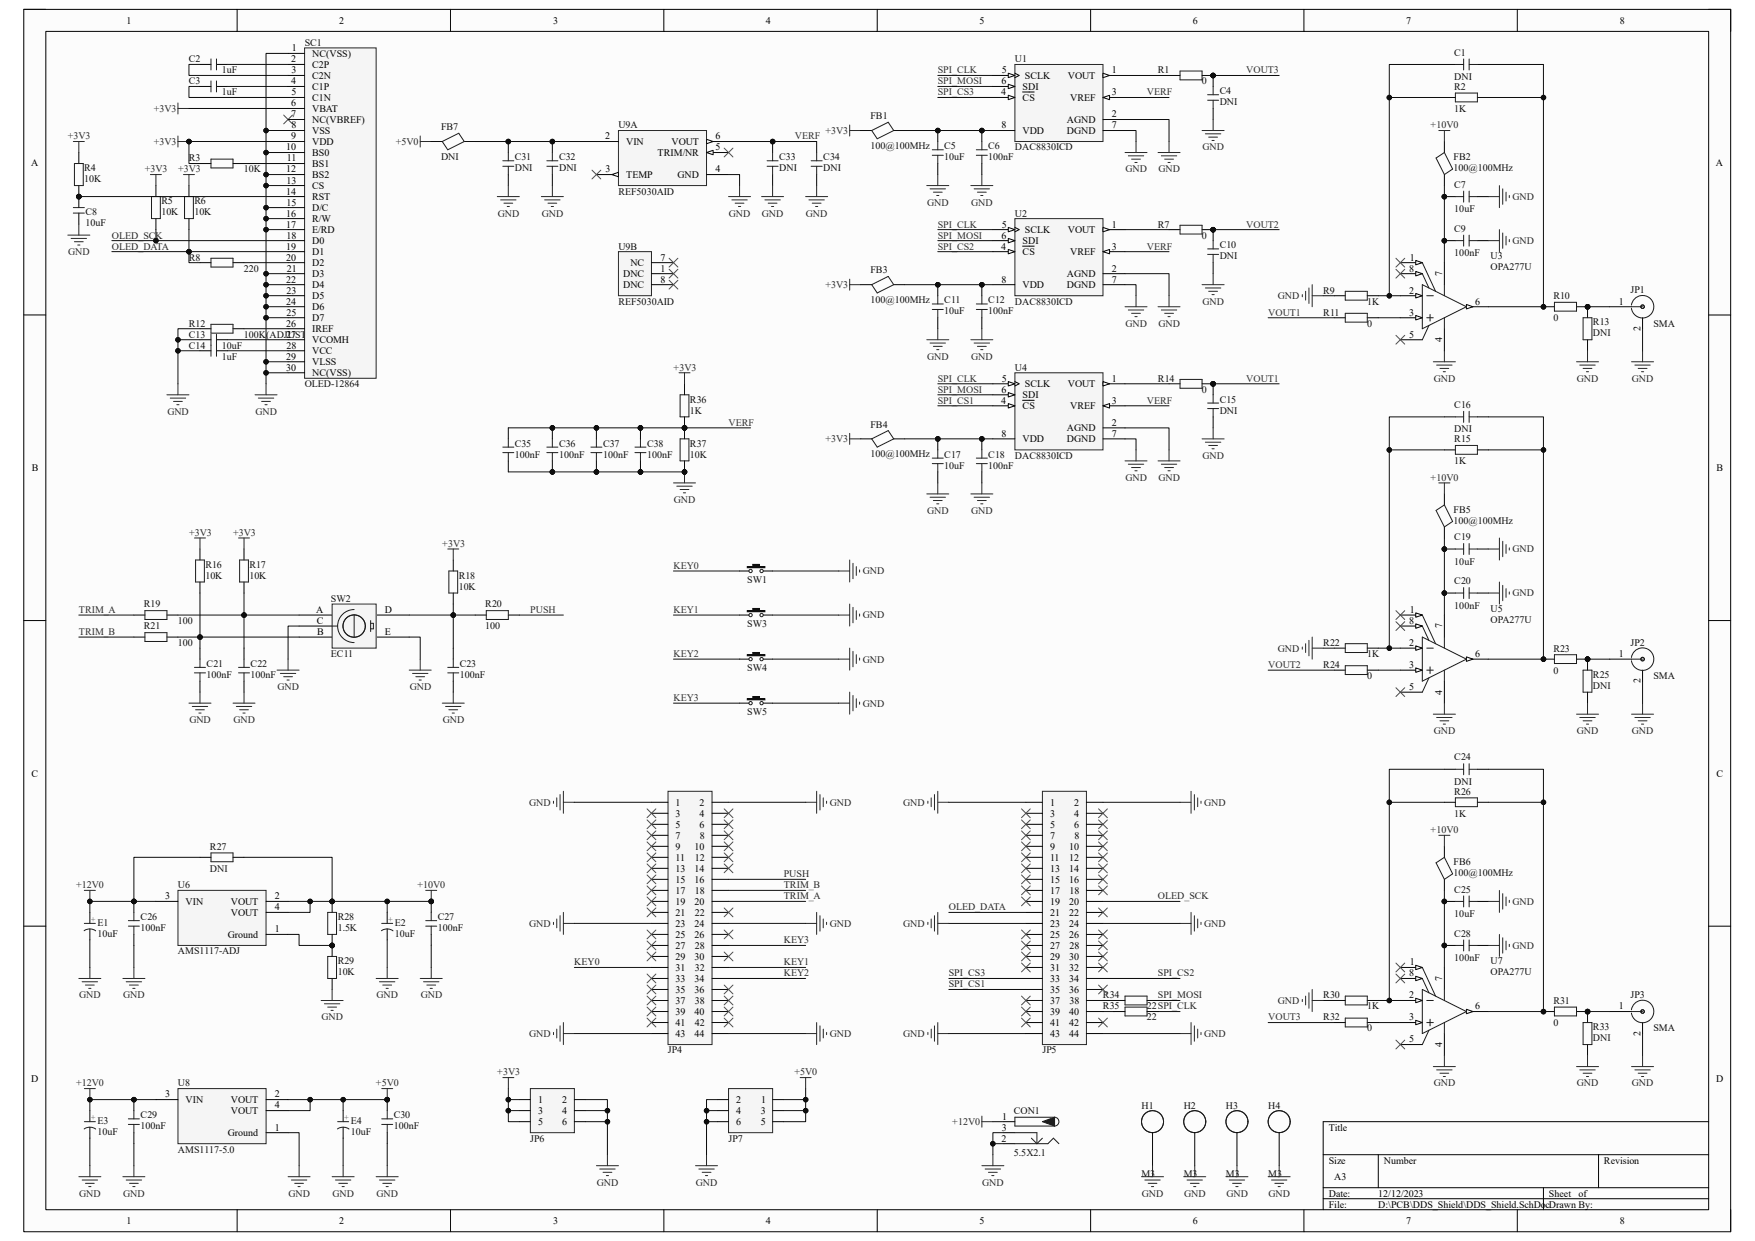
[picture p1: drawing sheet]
<svg xmlns="http://www.w3.org/2000/svg" width="297mm" height="210mm" viewBox="0 0 297 210" stroke-linecap="round" stroke-linejoin="round" font-family="sans-serif">
<defs><g id="words">
<g font-size="1.7">
<text x="21.4" y="4">1</text>
<text x="57.4" y="4">2</text>
<text x="93.6" y="4">3</text>
<text x="129.6" y="4">4</text>
<text x="165.8" y="4">5</text>
<text x="201.8" y="4">6</text>
<text x="238" y="4">7</text>
<text x="274.1" y="4">8</text>
<text x="49.3" y="10.5">2</text>
<text x="49.4" y="8.7">1</text>
<text x="52.8" y="9.6">NC(VSS)</text>
<text x="52.8" y="11.5">C2P</text>
<text x="49.3" y="14.3">4</text>
<text x="49.3" y="18">6</text>
<text x="49.3" y="16.1">5</text>
<text x="49.4" y="12.4">3</text>
<text x="52.8" y="13.3">C2N</text>
<text x="52.8" y="15.2">C1P</text>
<text x="52.8" y="17.1">C1N</text>
<text x="169.5" y="16.1">4</text>
<text x="169.5" y="14.3">6</text>
<text x="169.5" y="12.4">5</text>
<text x="173.1" y="17.1">CS</text>
<text x="173.1" y="15.2">SDI</text>
<text x="173.4" y="13.3">SCLK</text>
<text x="180.7" y="13.3">VOUT</text>
<text x="181.1" y="17.1">VREF</text>
<text x="188.2" y="12.4">1</text>
<text x="188.2" y="16.1">3</text>
<text x="49.3" y="19.9">7</text>
<text x="49.3" y="23.6">9</text>
<text x="49.3" y="21.7">8</text>
<text x="52.8" y="18.9">VBAT</text>
<text x="52.8" y="20.8">NC(VBREF)</text>
<text x="52.8" y="22.6">VSS</text>
<text x="102.4" y="23.6">2</text>
<text x="121.1" y="23.6">6</text>
<text x="169.5" y="21.7">8</text>
<text x="173.1" y="22.6">VDD</text>
<text x="180.6" y="20.8">AGND</text>
<text x="180.6" y="22.6">DGND</text>
<text x="188.2" y="19.9">2</text>
<text x="188.2" y="21.7">7</text>
<text x="5.3" y="28">A</text>
<text x="48.4" y="25.4">10</text>
<text x="48.4" y="29.2">12</text>
<text x="48.6" y="27.3">11</text>
<text x="52.8" y="24.5">VDD</text>
<text x="52.8" y="26.4">BS0</text>
<text x="52.8" y="28.2">BS1</text>
<text x="102.4" y="29.2">3</text>
<text x="106" y="24.5">VIN</text>
<text x="111.3" y="26.4">TRIM/NR</text>
<text x="113.6" y="24.5">VOUT</text>
<text x="121.1" y="29.2">4</text>
<text x="121.1" y="25.4">5</text>
<text x="290.4" y="28">A</text>
<text x="48.4" y="32.9">14</text>
<text x="48.5" y="34.8">15</text>
<text x="48.5" y="31.1">13</text>
<text x="52.8" y="30.1">BS2</text>
<text x="52.8" y="32">CS</text>
<text x="52.8" y="33.9">RST</text>
<text x="52.8" y="35.7">D/C</text>
<text x="106" y="30.1">TEMP</text>
<text x="114.7" y="30.1">GND</text>
<text x="48.4" y="36.7">16</text>
<text x="48.4" y="38.5">17</text>
<text x="48.5" y="40.4">18</text>
<text x="52.8" y="37.6">R/W</text>
<text x="52.8" y="39.5">E/RD</text>
<text x="52.8" y="41.3">D0</text>
<text x="169.5" y="40.4">6</text>
<text x="169.5" y="38.5">5</text>
<text x="173.1" y="41.3">SDI</text>
<text x="173.4" y="39.5">SCLK</text>
<text x="180.7" y="39.5">VOUT</text>
<text x="188.2" y="38.5">1</text>
<text x="48.4" y="42.2">19</text>
<text x="48.4" y="44.1">20</text>
<text x="48.4" y="47.8">22</text>
<text x="48.6" y="46">21</text>
<text x="52.8" y="43.2">D1</text>
<text x="52.8" y="45">D2</text>
<text x="52.8" y="46.9">D3</text>
<text x="105.5" y="46.9">DNC</text>
<text x="106.7" y="45">NC</text>
<text x="111.8" y="46">1</text>
<text x="111.8" y="44.1">7</text>
<text x="111.8" y="47.8">8</text>
<text x="169.5" y="42.2">4</text>
<text x="169.5" y="47.8">8</text>
<text x="173.1" y="43.2">CS</text>
<text x="180.6" y="46.9">AGND</text>
<text x="181.1" y="43.2">VREF</text>
<text x="188.2" y="46">2</text>
<text x="188.2" y="42.2">3</text>
<text x="188.2" y="47.8">7</text>
<text x="238.5" y="46">8</text>
<text x="238.6" y="44.1">1</text>
<text x="244" y="46.7" transform="rotate(-90 244 46.7)">7</text>
<text x="48.4" y="51.6">24</text>
<text x="48.5" y="53.4">25</text>
<text x="48.5" y="49.7">23</text>
<text x="52.8" y="48.8">D4</text>
<text x="52.8" y="50.6">D5</text>
<text x="52.8" y="52.5">D6</text>
<text x="105.5" y="48.8">DNC</text>
<text x="173.1" y="48.8">VDD</text>
<text x="180.6" y="48.8">DGND</text>
<text x="238.5" y="49.7">2</text>
<text x="238.5" y="53.4">3</text>
<text x="249.6" y="51.6">6</text>
<text x="274" y="51.6">1</text>
<text x="48.4" y="55.3">26</text>
<text x="48.4" y="57.1">27</text>
<text x="48.5" y="59">28</text>
<text x="52.8" y="54.4">D7</text>
<text x="52.8" y="56.2">IREF</text>
<text x="52.8" y="58.1">VCOMH</text>
<text x="52.8" y="59.9">VCC</text>
<text x="238.5" y="57.1">5</text>
<text x="244" y="57.9" transform="rotate(-90 244 57.9)">4</text>
<text x="277.6" y="56" transform="rotate(-90 277.6 56)">2</text>
<text x="48.4" y="60.9">29</text>
<text x="48.4" y="62.7">30</text>
<text x="52.8" y="61.8">VLSS</text>
<text x="52.8" y="63.7">NC(VSS)</text>
<text x="169.5" y="64.6">5</text>
<text x="173.4" y="65.5">SCLK</text>
<text x="180.7" y="65.5">VOUT</text>
<text x="188.2" y="64.6">1</text>
<text x="169.5" y="68.3">4</text>
<text x="169.5" y="66.5">6</text>
<text x="173.1" y="69.3">CS</text>
<text x="173.1" y="67.4">SDI</text>
<text x="181.1" y="69.3">VREF</text>
<text x="188.2" y="68.3">3</text>
<text x="169.5" y="73.9">8</text>
<text x="173.1" y="74.8">VDD</text>
<text x="180.6" y="73">AGND</text>
<text x="180.6" y="74.8">DGND</text>
<text x="188.2" y="72.1">2</text>
<text x="188.2" y="73.9">7</text>
<text x="5.4" y="79.8">B</text>
<text x="290.5" y="79.8">B</text>
<text x="53.5" y="103.7">A</text>
<text x="53.6" y="105.6">C</text>
<text x="53.7" y="107.4">B</text>
<text x="65.2" y="103.7">D</text>
<text x="65.2" y="107.4">E</text>
<text x="238.5" y="105.6">8</text>
<text x="238.6" y="103.7">1</text>
<text x="244" y="106.3" transform="rotate(-90 244 106.3)">7</text>
<text x="238.5" y="109.3">2</text>
<text x="238.5" y="113.1">3</text>
<text x="249.6" y="111.2">6</text>
<text x="274" y="111.2">1</text>
<text x="238.5" y="116.8">5</text>
<text x="244" y="117.6" transform="rotate(-90 244 117.6)">4</text>
<text x="277.6" y="115.7" transform="rotate(-90 277.6 115.7)">2</text>
<text x="5.3" y="131.4">C</text>
<text x="290.5" y="131.4">C</text>
<text x="114.3" y="136.4">1</text>
<text x="118.4" y="136.4">2</text>
<text x="177.7" y="136.4">1</text>
<text x="181.8" y="136.4">2</text>
<text x="114.3" y="138.2">3</text>
<text x="114.3" y="140.1">5</text>
<text x="114.3" y="141.9">7</text>
<text x="114.3" y="143.8">9</text>
<text x="117.6" y="143.8">10</text>
<text x="118.4" y="138.2">4</text>
<text x="118.4" y="140.1">6</text>
<text x="118.4" y="141.9">8</text>
<text x="177.7" y="138.2">3</text>
<text x="177.7" y="140.1">5</text>
<text x="177.7" y="141.9">7</text>
<text x="177.7" y="143.8">9</text>
<text x="180.9" y="143.8">10</text>
<text x="181.8" y="138.2">4</text>
<text x="181.8" y="140.1">6</text>
<text x="181.8" y="141.9">8</text>
<text x="114.3" y="145.7">11</text>
<text x="114.3" y="147.5">13</text>
<text x="114.3" y="149.4">15</text>
<text x="117.6" y="147.5">14</text>
<text x="117.6" y="149.4">16</text>
<text x="117.6" y="145.7">12</text>
<text x="177.7" y="145.7">11</text>
<text x="177.7" y="147.5">13</text>
<text x="177.7" y="149.4">15</text>
<text x="180.9" y="145.7">12</text>
<text x="180.9" y="147.5">14</text>
<text x="180.9" y="149.4">16</text>
<text x="27.9" y="152.2">3</text>
<text x="31.4" y="153.1">VIN</text>
<text x="39.1" y="153.1">VOUT</text>
<text x="39.1" y="155">VOUT</text>
<text x="46.5" y="152.2">2</text>
<text x="46.5" y="154.1">4</text>
<text x="114.3" y="151.3">17</text>
<text x="114.3" y="153.1">19</text>
<text x="114.3" y="155">21</text>
<text x="117.6" y="153.1">20</text>
<text x="117.6" y="151.3">18</text>
<text x="117.6" y="155">22</text>
<text x="177.7" y="151.3">17</text>
<text x="177.7" y="153.1">19</text>
<text x="177.7" y="155">21</text>
<text x="180.9" y="153.1">20</text>
<text x="180.9" y="155">22</text>
<text x="181" y="151.3">18</text>
<text x="38.6" y="158.7">Ground</text>
<text x="46.5" y="157.8">1</text>
<text x="114.3" y="156.8">23</text>
<text x="114.3" y="158.7">25</text>
<text x="114.3" y="160.6">27</text>
<text x="117.6" y="156.8">24</text>
<text x="117.6" y="158.7">26</text>
<text x="117.6" y="160.6">28</text>
<text x="177.7" y="156.8">23</text>
<text x="177.7" y="158.7">25</text>
<text x="177.7" y="160.6">27</text>
<text x="180.9" y="156.8">24</text>
<text x="180.9" y="158.7">26</text>
<text x="181" y="160.6">28</text>
<text x="114.3" y="162.4">29</text>
<text x="114.3" y="164.3">31</text>
<text x="114.3" y="166.2">33</text>
<text x="117.6" y="162.4">30</text>
<text x="117.6" y="166.2">34</text>
<text x="117.6" y="164.3">32</text>
<text x="177.7" y="162.4">29</text>
<text x="177.7" y="164.3">31</text>
<text x="177.7" y="166.2">33</text>
<text x="180.9" y="162.4">30</text>
<text x="180.9" y="164.3">32</text>
<text x="180.9" y="166.2">34</text>
<text x="238.5" y="165.2">8</text>
<text x="238.6" y="163.4">1</text>
<text x="244" y="165.9" transform="rotate(-90 244 165.9)">7</text>
<text x="114.3" y="168">35</text>
<text x="114.3" y="169.9">37</text>
<text x="114.3" y="171.7">39</text>
<text x="114.3" y="173.6">41</text>
<text x="117.6" y="168">36</text>
<text x="117.6" y="171.7">40</text>
<text x="117.6" y="169.9">38</text>
<text x="117.6" y="173.6">42</text>
<text x="177.7" y="168">35</text>
<text x="177.7" y="169.9">37</text>
<text x="177.7" y="171.7">39</text>
<text x="177.7" y="173.6">41</text>
<text x="180.9" y="168">36</text>
<text x="180.9" y="171.7">40</text>
<text x="180.9" y="173.6">42</text>
<text x="181" y="169.9">38</text>
<text x="238.5" y="169">2</text>
<text x="238.5" y="172.7">3</text>
<text x="249.6" y="170.8">6</text>
<text x="274" y="170.8">1</text>
<text x="114.3" y="175.5">43</text>
<text x="117.6" y="175.5">44</text>
<text x="177.7" y="175.5">43</text>
<text x="180.9" y="175.5">44</text>
<text x="238.5" y="176.4">5</text>
<text x="244" y="177.2" transform="rotate(-90 244 177.2)">4</text>
<text x="277.6" y="175.3" transform="rotate(-90 277.6 175.3)">2</text>
<text x="5.3" y="183.2">D</text>
<text x="27.9" y="185.7">3</text>
<text x="46.5" y="185.7">2</text>
<text x="290.4" y="183.2">D</text>
<text x="31.4" y="186.6">VIN</text>
<text x="39.1" y="186.6">VOUT</text>
<text x="39.1" y="188.5">VOUT</text>
<text x="46.5" y="187.6">4</text>
<text x="46.5" y="191.3">1</text>
<text x="91.1" y="186.6">1</text>
<text x="91.1" y="188.5">3</text>
<text x="91.1" y="190.4">5</text>
<text x="95.1" y="186.6">2</text>
<text x="95.1" y="188.5">4</text>
<text x="95.1" y="190.4">6</text>
<text x="124.6" y="186.6">2</text>
<text x="124.6" y="188.5">4</text>
<text x="124.6" y="190.4">6</text>
<text x="128.7" y="188.5">3</text>
<text x="128.7" y="190.4">5</text>
<text x="128.8" y="186.6">1</text>
<text x="169.5" y="191.3">3</text>
<text x="169.6" y="189.5">1</text>
<text x="224.9" y="191.3">Title</text>
<text x="38.6" y="192.3">Ground</text>
<text x="169.5" y="193.2">2</text>
<text x="224.9" y="196.9">Size</text>
<text x="234.2" y="196.9">Number</text>
<text x="271.4" y="196.9">Revision</text>
<text x="224.9" y="202.5">Date:</text>
<text x="225.8" y="199.7">A3</text>
<text x="233.3" y="202.5">12/12/2023</text>
<text x="262.1" y="202.5">Sheet</text>
<text x="267.2" y="202.5">of</text>
<text x="21.4" y="207.2">1</text>
<text x="57.4" y="207.2">2</text>
<text x="93.6" y="207.2">3</text>
<text x="129.6" y="207.2">4</text>
<text x="165.8" y="207.2">5</text>
<text x="201.8" y="207.2">6</text>
<text x="224.9" y="204.4">File:</text>
<text x="233.3" y="204.4">D:\PCB\DDS_Shield\DDS_Shield.SchDocDrawn By:</text>
<text x="238" y="207.2">7</text>
<text x="274.1" y="207.2">8</text>
</g>
<g font-size="1.7" fill="#0e0e0e">
<text x="32" y="10.5">C2</text>
<text x="51.6" y="7.7">SC1</text>
<text x="171.7" y="10.5">U1</text>
<text x="246.1" y="9.4">C1</text>
<text x="32" y="14.3">C3</text>
<text x="37.5" y="12.4">1uF</text>
<text x="37.5" y="16.1">1uF</text>
<text x="196" y="12.4">R1</text>
<text x="203.4" y="14.3">0</text>
<text x="206.4" y="16">C4</text>
<text x="206.4" y="17.8">DNI</text>
<text x="246.1" y="15.2">R2</text>
<text x="246.1" y="13.5">DNI</text>
<text x="74.6" y="22">FB7</text>
<text x="104.6" y="21.7">U9A</text>
<text x="147.3" y="20.2">FB1</text>
<text x="246.1" y="18.9">1K</text>
<text x="14.3" y="29">R4</text>
<text x="32" y="27.3">R3</text>
<text x="41.3" y="29.2">10K</text>
<text x="74.6" y="27.1">DNI</text>
<text x="87.1" y="27.1">C31</text>
<text x="87.1" y="29">DNI</text>
<text x="94.6" y="27.1">C32</text>
<text x="94.6" y="29">DNI</text>
<text x="131.9" y="27.1">C33</text>
<text x="131.9" y="29">DNI</text>
<text x="139.3" y="27.1">C34</text>
<text x="139.3" y="29">DNI</text>
<text x="147.3" y="25.2">100@100MHz</text>
<text x="159.8" y="25.3">C5</text>
<text x="159.8" y="27.1">10uF</text>
<text x="167.3" y="25.3">C6</text>
<text x="167.3" y="27.1">100nF</text>
<text x="171.7" y="25.4">DAC8830ICD</text>
<text x="246" y="27.1">FB2</text>
<text x="246" y="29">100@100MHz</text>
<text x="14.3" y="30.9">10K</text>
<text x="27.3" y="34.6">R5</text>
<text x="32.9" y="34.6">R6</text>
<text x="104.6" y="32.9">REF5030AID</text>
<text x="246.1" y="31.8">C7</text>
<text x="246.1" y="35.9">10uF</text>
<text x="14.5" y="36.4">C8</text>
<text x="14.5" y="38.3">10uF</text>
<text x="27.3" y="36.4">10K</text>
<text x="32.9" y="36.4">10K</text>
<text x="171.7" y="36.7">U2</text>
<text x="196" y="38.5">R7</text>
<text x="203.4" y="40.4">0</text>
<text x="246.1" y="39.2">C9</text>
<text x="32" y="44.1">R8</text>
<text x="41.3" y="46">220</text>
<text x="104.6" y="42.2">U9B</text>
<text x="147.3" y="46.2">FB3</text>
<text x="206.4" y="42">C10</text>
<text x="206.4" y="43.9">DNI</text>
<text x="246.1" y="43.3">100nF</text>
<text x="252.3" y="43.9">U3</text>
<text x="252.3" y="45.8">OPA277U</text>
<text x="104.6" y="51.6">REF5030AID</text>
<text x="147.3" y="51.3">100@100MHz</text>
<text x="159.8" y="51.4">C11</text>
<text x="159.8" y="53.2">10uF</text>
<text x="167.3" y="51.4">C12</text>
<text x="167.3" y="53.2">100nF</text>
<text x="171.7" y="51.6">DAC8830ICD</text>
<text x="223.9" y="49.7">R9</text>
<text x="223.9" y="53.4">R11</text>
<text x="231.4" y="51.6">1K</text>
<text x="262.9" y="50.6">R10</text>
<text x="275.9" y="49.7">JP1</text>
<text x="32" y="59">C14</text>
<text x="32" y="55.3">R12</text>
<text x="32" y="57.1">C13</text>
<text x="37.5" y="59">10uF</text>
<text x="41.3" y="57.1">100K(ADJUST)</text>
<text x="231.4" y="55.3">0</text>
<text x="262.9" y="54.4">0</text>
<text x="269.6" y="55.1">R13</text>
<text x="269.6" y="56.9">DNI</text>
<text x="279.8" y="55.3">SMA</text>
<text x="37.5" y="60.9">1uF</text>
<text x="51.6" y="65.5">OLED-12864</text>
<text x="171.7" y="62.7">U4</text>
<text x="196" y="64.6">R14</text>
<text x="116.8" y="68.2">R36</text>
<text x="116.8" y="70">1K</text>
<text x="203.4" y="66.5">0</text>
<text x="206.4" y="68.2">C15</text>
<text x="206.4" y="70">DNI</text>
<text x="246.1" y="69.1">C16</text>
<text x="87.1" y="75.6">C35</text>
<text x="87.1" y="77.5">100nF</text>
<text x="94.6" y="75.6">C36</text>
<text x="94.6" y="77.5">100nF</text>
<text x="102.1" y="75.6">C37</text>
<text x="102.1" y="77.5">100nF</text>
<text x="109.5" y="75.6">C38</text>
<text x="109.5" y="77.5">100nF</text>
<text x="116.8" y="75.6">R37</text>
<text x="116.8" y="77.5">10K</text>
<text x="147.3" y="72.3">FB4</text>
<text x="147.3" y="77.3">100@100MHz</text>
<text x="159.8" y="77.5">C17</text>
<text x="167.3" y="77.5">C18</text>
<text x="171.7" y="77.6">DAC8830ICD</text>
<text x="246.1" y="74.8">R15</text>
<text x="246.1" y="73.2">DNI</text>
<text x="159.8" y="79.3">10uF</text>
<text x="167.3" y="79.3">100nF</text>
<text x="246.1" y="78.6">1K</text>
<text x="246" y="86.8">FB5</text>
<text x="246" y="88.6">100@100MHz</text>
<text x="246.1" y="91.4">C19</text>
<text x="246.1" y="95.5">10uF</text>
<text x="34.8" y="96.1">R16</text>
<text x="34.8" y="98">10K</text>
<text x="42.2" y="96.1">R17</text>
<text x="42.2" y="98">10K</text>
<text x="56" y="101.9">SW2</text>
<text x="77.6" y="98">R18</text>
<text x="77.6" y="99.8">10K</text>
<text x="126.4" y="98.7">SW1</text>
<text x="246.1" y="98.9">C20</text>
<text x="24.3" y="102.8">R19</text>
<text x="24.3" y="106.5">R21</text>
<text x="30.1" y="105.6">100</text>
<text x="82.1" y="102.8">R20</text>
<text x="82.1" y="106.5">100</text>
<text x="126.4" y="106.2">SW3</text>
<text x="246.1" y="103">100nF</text>
<text x="252.3" y="103.5">U5</text>
<text x="252.3" y="105.4">OPA277U</text>
<text x="30.1" y="109.3">100</text>
<text x="35" y="112.9">C21</text>
<text x="42.4" y="112.9">C22</text>
<text x="56" y="111.2">EC11</text>
<text x="77.8" y="112.9">C23</text>
<text x="126.4" y="113.6">SW4</text>
<text x="223.9" y="109.3">R22</text>
<text x="223.9" y="113.1">R24</text>
<text x="231.4" y="111.2">1K</text>
<text x="262.9" y="110.3">R23</text>
<text x="275.9" y="109.3">JP2</text>
<text x="35" y="114.7">100nF</text>
<text x="42.4" y="114.7">100nF</text>
<text x="77.8" y="114.7">100nF</text>
<text x="231.4" y="114.9">0</text>
<text x="262.9" y="114">0</text>
<text x="269.6" y="114.7">R25</text>
<text x="269.6" y="116.6">DNI</text>
<text x="279.8" y="114.9">SMA</text>
<text x="126.4" y="121.1">SW5</text>
<text x="246.1" y="128.7">C24</text>
<text x="246.1" y="134.5">R26</text>
<text x="246.1" y="132.8">DNI</text>
<text x="35.5" y="143.8">R27</text>
<text x="246.1" y="138.2">1K</text>
<text x="35.5" y="147.5">DNI</text>
<text x="246" y="146.4">FB6</text>
<text x="246" y="148.3">100@100MHz</text>
<text x="23.8" y="155.7">C26</text>
<text x="30.1" y="150.3">U6</text>
<text x="57.1" y="155.7">R28</text>
<text x="74.1" y="155.7">C27</text>
<text x="246.1" y="151.1">C25</text>
<text x="246.1" y="155.2">10uF</text>
<text x="16.5" y="156.7">E1</text>
<text x="16.5" y="158.5">10uF</text>
<text x="23.8" y="157.6">100nF</text>
<text x="30.1" y="161.5">AMS1117-ADJ</text>
<text x="57.1" y="157.6">1.5K</text>
<text x="66.8" y="156.7">E2</text>
<text x="66.8" y="158.5">10uF</text>
<text x="74.1" y="157.6">100nF</text>
<text x="246.1" y="158.5">C28</text>
<text x="57.1" y="163.2">R29</text>
<text x="57.1" y="165.1">10K</text>
<text x="246.1" y="162.6">100nF</text>
<text x="252.3" y="163.2">U7</text>
<text x="252.3" y="165.1">OPA277U</text>
<text x="186.6" y="169">R34</text>
<text x="186.6" y="170.8">R35</text>
<text x="194.1" y="170.8">22SPI_CLK</text>
<text x="194.1" y="172.7">22</text>
<text x="223.9" y="169">R30</text>
<text x="223.9" y="172.7">R32</text>
<text x="231.4" y="170.8">1K</text>
<text x="262.9" y="169.9">R31</text>
<text x="262.9" y="173.6">0</text>
<text x="275.9" y="168.9">JP3</text>
<text x="113" y="178.3">JP4</text>
<text x="176.4" y="178.3">JP5</text>
<text x="231.4" y="174.5">0</text>
<text x="269.6" y="174.4">R33</text>
<text x="269.6" y="176.2">DNI</text>
<text x="279.8" y="174.5">SMA</text>
<text x="30.1" y="183.9">U8</text>
<text x="16.5" y="190.2">E3</text>
<text x="23.8" y="189.3">C29</text>
<text x="23.8" y="191.1">100nF</text>
<text x="59.4" y="190.2">E4</text>
<text x="66.6" y="189.3">C30</text>
<text x="66.6" y="191.1">100nF</text>
<text x="171.6" y="188.5">CON1</text>
<text x="193.2" y="187.6">H1</text>
<text x="200.3" y="187.6">H2</text>
<text x="207.5" y="187.6">H3</text>
<text x="214.6" y="187.6">H4</text>
<text x="16.5" y="192.1">10uF</text>
<text x="30.1" y="195.1">AMS1117-5.0</text>
<text x="59.4" y="192.1">10uF</text>
<text x="89.7" y="193.2">JP6</text>
<text x="123.3" y="193.2">JP7</text>
<text x="171.6" y="195.6">5.5X2.1</text>
<text x="193.2" y="199.1">M3</text>
<text x="200.3" y="199.1">M3</text>
<text x="207.5" y="199.1">M3</text>
<text x="214.6" y="199.1">M3</text>
</g>
<g font-size="1.7" fill="#2e2e2e">
<text x="158.7" y="12.4">SPI_CLK</text>
<text x="158.7" y="14.3">SPI_MOSI</text>
<text x="158.7" y="16.1">SPI_CS3</text>
<text x="194.1" y="16.1">VERF</text>
<text x="210.9" y="12.4">VOUT3</text>
<text x="134.5" y="23.6">VERF</text>
<text x="158.7" y="38.5">SPI_CLK</text>
<text x="158.7" y="40.4">SPI_MOSI</text>
<text x="210.9" y="38.5">VOUT2</text>
<text x="158.7" y="42.2">SPI_CS2</text>
<text x="194.1" y="42.2">VERF</text>
<text x="214.6" y="53.4">VOUT1</text>
<text x="158.7" y="64.6">SPI_CLK</text>
<text x="210.9" y="64.6">VOUT1</text>
<text x="158.7" y="66.5">SPI_MOSI</text>
<text x="158.7" y="68.3">SPI_CS1</text>
<text x="194.1" y="68.3">VERF</text>
<text x="123.3" y="72.1">VERF</text>
<text x="114" y="96.3">KEY0</text>
<text x="13.3" y="103.7">TRIM_A</text>
<text x="13.3" y="107.4">TRIM_B</text>
<text x="89.7" y="103.7">PUSH</text>
<text x="114" y="103.7">KEY1</text>
<text x="114" y="111.2">KEY2</text>
<text x="214.6" y="113.1">VOUT2</text>
<text x="114" y="118.7">KEY3</text>
<text x="214.6" y="172.7">VOUT3</text>
</g>
<g font-size="1.7" fill="#262626">
<text x="11.5" y="23.6">+3V3</text>
<text x="26" y="18.9">+3V3</text>
<text x="139.7" y="22.6">+3V3</text>
<text x="242.1" y="21.7">+10V0</text>
<text x="24.5" y="29.2">+3V3</text>
<text x="26" y="24.5">+3V3</text>
<text x="30.1" y="29.2">+3V3</text>
<text x="67" y="24.5">+5V0</text>
<text x="190.5" y="29.2">GND</text>
<text x="196" y="29.2">GND</text>
<text x="203.5" y="25.4">GND</text>
<text x="156.9" y="34.8">GND</text>
<text x="164.4" y="34.8">GND</text>
<text x="256" y="33.9">GND</text>
<text x="18.9" y="40.4">OLED_SCK</text>
<text x="84.2" y="36.7">GND</text>
<text x="91.7" y="36.7">GND</text>
<text x="123.4" y="36.7">GND</text>
<text x="128.9" y="36.7">GND</text>
<text x="136.4" y="36.7">GND</text>
<text x="256" y="41.3">GND</text>
<text x="11.6" y="43.2">GND</text>
<text x="18.9" y="42.2">OLED_DATA</text>
<text x="139.7" y="48.8">+3V3</text>
<text x="203.5" y="51.6">GND</text>
<text x="216.2" y="50.6">GND</text>
<text x="190.5" y="55.3">GND</text>
<text x="196" y="55.3">GND</text>
<text x="114" y="62.7">+3V3</text>
<text x="156.9" y="60.9">GND</text>
<text x="164.4" y="60.9">GND</text>
<text x="242.7" y="64.6">GND</text>
<text x="266.9" y="64.6">GND</text>
<text x="276.2" y="64.6">GND</text>
<text x="28.3" y="70.2">GND</text>
<text x="43.2" y="70.2">GND</text>
<text x="139.7" y="74.8">+3V3</text>
<text x="203.5" y="77.6">GND</text>
<text x="190.5" y="81.4">GND</text>
<text x="196" y="81.4">GND</text>
<text x="242.1" y="81.4">+10V0</text>
<text x="114" y="85.1">GND</text>
<text x="156.9" y="87">GND</text>
<text x="164.4" y="87">GND</text>
<text x="32" y="90.7">+3V3</text>
<text x="39.5" y="90.7">+3V3</text>
<text x="74.8" y="92.5">+3V3</text>
<text x="256" y="93.5">GND</text>
<text x="146" y="97.2">GND</text>
<text x="256" y="100.9">GND</text>
<text x="146" y="104.6">GND</text>
<text x="146" y="112.1">GND</text>
<text x="216.2" y="110.3">GND</text>
<text x="46.9" y="116.8">GND</text>
<text x="69.3" y="116.8">GND</text>
<text x="146" y="119.6">GND</text>
<text x="32" y="122.4">GND</text>
<text x="39.5" y="122.4">GND</text>
<text x="74.9" y="122.4">GND</text>
<text x="242.7" y="124.2">GND</text>
<text x="266.9" y="124.2">GND</text>
<text x="276.2" y="124.2">GND</text>
<text x="89.5" y="136.4">GND</text>
<text x="140.5" y="136.4">GND</text>
<text x="152.9" y="136.4">GND</text>
<text x="203.8" y="136.4">GND</text>
<text x="242.1" y="141">+10V0</text>
<text x="132.6" y="148.5">PUSH</text>
<text x="12.9" y="150.3">+12V0</text>
<text x="70.7" y="150.3">+10V0</text>
<text x="132.6" y="152.2">TRIM_A</text>
<text x="132.6" y="150.3">TRIM_B</text>
<text x="160.6" y="154.1">OLED_DATA</text>
<text x="196" y="152.2">OLED_SCK</text>
<text x="256" y="153.1">GND</text>
<text x="89.5" y="156.8">GND</text>
<text x="132.6" y="159.6">KEY3</text>
<text x="140.5" y="156.8">GND</text>
<text x="152.9" y="156.8">GND</text>
<text x="203.8" y="156.8">GND</text>
<text x="256" y="160.6">GND</text>
<text x="97.2" y="163.4">KEY0</text>
<text x="132.6" y="165.2">KEY2</text>
<text x="132.6" y="163.4">KEY1</text>
<text x="160.6" y="165.2">SPI_CS3</text>
<text x="160.6" y="167.1">SPI_CS1</text>
<text x="196" y="165.2">SPI_CS2</text>
<text x="13.4" y="169">GND</text>
<text x="20.9" y="169">GND</text>
<text x="54.4" y="172.7">GND</text>
<text x="63.7" y="169">GND</text>
<text x="71.2" y="169">GND</text>
<text x="196" y="169">SPI_MOSI</text>
<text x="216.2" y="169.9">GND</text>
<text x="89.5" y="175.5">GND</text>
<text x="140.5" y="175.5">GND</text>
<text x="152.9" y="175.5">GND</text>
<text x="203.8" y="175.5">GND</text>
<text x="12.9" y="183.9">+12V0</text>
<text x="63.6" y="183.9">+5V0</text>
<text x="84.2" y="182">+3V3</text>
<text x="134.5" y="182">+5V0</text>
<text x="242.7" y="183.9">GND</text>
<text x="266.9" y="183.9">GND</text>
<text x="276.2" y="183.9">GND</text>
<text x="161.2" y="190.4">+12V0</text>
<text x="13.4" y="202.5">GND</text>
<text x="20.9" y="202.5">GND</text>
<text x="48.8" y="202.5">GND</text>
<text x="56.3" y="202.5">GND</text>
<text x="63.7" y="202.5">GND</text>
<text x="101" y="200.7">GND</text>
<text x="117.8" y="200.7">GND</text>
<text x="166.2" y="200.7">GND</text>
<text x="193.3" y="202.5">GND</text>
<text x="200.4" y="202.5">GND</text>
<text x="207.6" y="202.5">GND</text>
<text x="214.7" y="202.5">GND</text>
</g>
<g font-size="1.4" fill="#4c4c4c">
<text x="15.3" y="155.1" transform="rotate(90 15.3 155.1)">+</text>
<text x="65.6" y="155.1" transform="rotate(90 65.6 155.1)">+</text>
<text x="15.3" y="188.7" transform="rotate(90 15.3 188.7)">+</text>
<text x="58.2" y="188.7" transform="rotate(90 58.2 188.7)">+</text>
</g>
</g></defs>
<path d="M4 1.6h288.9v206.8h-288.9z" fill-rule="evenodd" fill="#fcfcfc"/>
<path d="M4 1.6h288.9v206.8h-288.9z" fill="none" stroke="#000" stroke-width=".17"/>
<path d="M7.8 5.3h281.4v199.4h-281.4z" fill-rule="evenodd" fill="#fcfcfc"/>
<g fill="none" stroke="#000" stroke-width=".17">
<path d="M4 1.6h3.7M7.8 5.3h281.4v199.4h-281.4zM40.1 1.6v3.7M76.2 1.6v3.7M112.3 1.6v3.7M148.5 1.6v3.7M184.6 1.6v3.7M220.7 1.6v3.7M256.8 1.6v3.7M289.2 1.6h3.7v3.7M4 53.3h3.7M237 44.4h3.7"/>
<path d="M289.2 53.3h3.7M4 105h3.8M289.2 105h3.7M4 156.7h3.8M289.2 156.7h3.7M223.9 195.4h65.3M233.3 195.4v5.6M270.5 195.4v5.6M289.2 189.8h-65.3v14.9M40.1 204.7v3.7M76.2 204.7v3.7M112.4 204.7v3.7"/>
<path d="M148.5 204.7v3.7M184.6 204.7v3.7M220.7 204.7v3.7M223.9 201h65.3M223.9 202.9h65.3M256.8 204.7v3.7M261.2 201v3.7M292.9 204.7v3.7"/>
</g>
<path d="M239.6 44.1l1.1 .3-1.1 .4z" fill="#fbfbfb"/>
<path d="M237 50h3.7M239.6 44.1l1.1 .3-1.1 .4z" fill="none" stroke="#000" stroke-width=".17"/>
<path d="M239.6 49.7l1.1 .3-1.1 .4z" fill="#fbfbfb"/>
<path d="M237 53.8h3.7M239.6 49.7l1.1 .3-1.1 .4z" fill="none" stroke="#000" stroke-width=".17"/>
<path d="M239.6 53.4l1.1 .4-1.1 .3z" fill="#fbfbfb"/>
<path d="M237 57.5h3.7M239.6 53.4l1.1 .4-1.1 .3zM244.4 55.6v3.8M248.2 51.9h3.7" fill="none" stroke="#000" stroke-width=".17"/>
<path d="M248.2 51.5l1.1 .4-1.1 .4z" fill="#fbfbfb"/>
<path d="M237 46.3h3.7M244.4 44.4v3.8M248.2 51.5l1.1 .4-1.1 .4z" fill="none" stroke="#000" stroke-width=".17"/>
<path d="M239.6 45.9l1.1 .4-1.1 .4z" fill="#fbfbfb"/>
<path d="M239.6 45.9l1.1 .4-1.1 .4zM169.9 189.8h1.9M169.9 193.5h1.9M169.9 191.7h1.9" fill="none" stroke="#000" stroke-width=".17"/>
<g fill="none" stroke="#1c1c1c" stroke-width=".17">
<path d="M240.7 48.2l7.5 3.7-7.5 3.7zM240.7 46.3l1.1 2.4M240.7 44.4l2.3 4.9M241.5 50h1.1M241.5 53.8h1.1M241.8 55.1l-1.1 2.4M242 53.2v1.1M244.4 48.2v1.8M244.4 53.8v1.8M171.8 193.5h5.5l1-.9 .9 .9M171.8 191.7h3.7v1.8M174.6 192.6l.9 .9"/>
<path d="M176.4 192.6l-.9 .9M178.5 189.1h-6.7v1.5h6.7M178.5 189.1v1.5M178.5 189.1a.75 .75 0 0 1 .7 .7 .75 .75 0 0 1-.7 .8"/>
</g>
<path d="M176.4 189.8l2.1-.7v1.5z" fill="#1c1c1c"/>
<g fill="none" stroke="#1c1c1c" stroke-width=".17">
<path d="M176.4 189.8l2.1-.7v1.5z"/>
<circle cx="195" cy="189.8" r="1.86"/>
<circle cx="195.1" cy="189.8" r="1.86"/>
<circle cx="202.2" cy="189.8" r="1.86"/>
<circle cx="209.3" cy="189.8" r="1.86"/>
<circle cx="216.5" cy="189.8" r="1.86"/>
</g>
<g fill="none" stroke="#262626" stroke-width=".17">
<path d="M190.4 78h3.7M191 78.6h2.6M191.5 79.1h1.5M192.1 79.7h.3M192.3 76.1v1.9M193.2 199.1h3.7M193.7 199.7h2.7M195.1 197.3v1.8M200.3 199.1h3.8M200.9 199.7h2.6M202.2 197.3v1.8M207.5 199.1h3.7"/>
<path d="M208 199.7h2.6M209.3 197.3v1.8M214.6 199.1h3.7M215.2 199.7h2.6M216.5 197.3v1.8M194.3 200.3h1.5M194.9 200.8h.3M201.5 200.3h1.4M202 200.8h.4M208.6 200.3h1.5M209.1 200.8h.4M215.7 200.3h1.5"/>
<path d="M216.3 200.8h.4"/>
</g>
<path d="M195.1 191.7v5.6M202.2 191.7v5.6M209.3 191.7v5.6M216.5 191.7v5.6" fill="none" stroke="#000" stroke-width=".17"/>
<path d="M30.1 184.2h14.9v9.3h-14.9z" fill-rule="evenodd" fill="#f5f5f5"/>
<path d="M30.1 184.2h14.9v9.3h-14.9zM48.8 199.1h3.7M49.3 199.7h2.6M50.6 197.3v1.8M49.9 200.3h1.5M50.4 200.8h.4" fill="none" stroke="#262626" stroke-width=".17"/>
<path d="M15.2 187.9v1.9M15.2 190.8v1.8M26.4 186.1h3.7M45 186.1h3.8M45 187.9h3.8M45 191.7h3.8" fill="none" stroke="#000" stroke-width=".17"/>
<path d="M14.2 191.1l.2-.1a1.71 1.71 0 0 1 1.8 .1M14.3 189.8h1.8" fill="none" stroke="#1c1c1c" stroke-width=".17"/>
<circle cx="22.7" cy="186.1" r=".37" fill="#0e0e0e"/>
<circle cx="22.7" cy="186.1" r=".37" fill="none" stroke="#0e0e0e" stroke-width=".17"/>
<path d="M22.7 186.1v1.8" fill="none" stroke="#000" stroke-width=".17"/>
<circle cx="22.7" cy="186.1" r=".37" fill="#0e0e0e"/>
<circle cx="22.7" cy="186.1" r=".37" fill="none" stroke="#0e0e0e" stroke-width=".17"/>
<path d="M22.7 191.7v1.8M58.1 187.9v1.9M58.1 190.8v1.8" fill="none" stroke="#000" stroke-width=".17"/>
<path d="M21.7 190.3h1.9M21.7 189.3h1.9M22.7 187.9v1.4M22.7 190.3v1.4M57.1 191.1l.1-.1a1.73 1.73 0 0 1 1.9 .1M57.1 189.8h1.9" fill="none" stroke="#1c1c1c" stroke-width=".17"/>
<path d="M13.3 199.1h3.8M13.9 199.7h2.6M15.2 197.3v1.8M20.8 199.1h3.7M21.4 199.7h2.6M22.7 197.3v1.8M14.5 200.3h1.4M15 200.8h.4M21.9 200.3h1.5M22.5 200.8h.3" fill="none" stroke="#262626" stroke-width=".17"/>
<circle cx="65.5" cy="186.1" r=".37" fill="#0e0e0e"/>
<circle cx="65.5" cy="186.1" r=".37" fill="none" stroke="#0e0e0e" stroke-width=".17"/>
<path d="M65.5 186.1v1.8" fill="none" stroke="#000" stroke-width=".17"/>
<circle cx="65.5" cy="186.1" r=".37" fill="#0e0e0e"/>
<circle cx="65.5" cy="186.1" r=".37" fill="none" stroke="#0e0e0e" stroke-width=".17"/>
<path d="M65.5 191.7v1.8" fill="none" stroke="#000" stroke-width=".17"/>
<path d="M64.6 190.3h1.9M64.6 189.3h1.9M65.5 187.9v1.4M65.5 190.3v1.4" fill="none" stroke="#1c1c1c" stroke-width=".17"/>
<path d="M56.2 199.1h3.7M56.8 199.7h2.6M58.1 197.3v1.8M63.7 199.1h3.7M64.2 199.7h2.6M64.6 184.2h1.9M65.5 184.2v1.9M65.5 197.3v1.8M57.3 200.3h1.5M57.9 200.8h.4M64.8 200.3h1.5M65.3 200.8h.4" fill="none" stroke="#262626" stroke-width=".17"/>
<circle cx="65.5" cy="186.1" r=".37" fill="#0e0e0e"/>
<circle cx="65.5" cy="186.1" r=".37" fill="none" stroke="#0e0e0e" stroke-width=".17"/>
<path d="M14.3 184.2h1.8M15.2 184.2v1.9" fill="none" stroke="#262626" stroke-width=".17"/>
<circle cx="15.2" cy="186.1" r=".37" fill="#0e0e0e"/>
<circle cx="15.2" cy="186.1" r=".37" fill="none" stroke="#0e0e0e" stroke-width=".17"/>
<path d="M143.8 73.3v1.9M143.8 74.3h1.9" fill="none" stroke="#262626" stroke-width=".17"/>
<path d="M145.7 74.3h1.8M151.3 74.3h1.8" fill="none" stroke="#000" stroke-width=".17"/>
<path d="M147.5 74.3l2.8-1.4 1 1.4-2.8 1.4z" fill="none" stroke="#1c1c1c" stroke-width=".17"/>
<circle cx="158.7" cy="74.3" r=".37" fill="#0e0e0e"/>
<circle cx="158.7" cy="74.3" r=".37" fill="none" stroke="#0e0e0e" stroke-width=".17"/>
<path d="M158.7 74.3v1.8" fill="none" stroke="#000" stroke-width=".17"/>
<circle cx="158.7" cy="74.3" r=".37" fill="#0e0e0e"/>
<circle cx="158.7" cy="74.3" r=".37" fill="none" stroke="#0e0e0e" stroke-width=".17"/>
<path d="M158.7 79.9v1.8" fill="none" stroke="#000" stroke-width=".17"/>
<path d="M157.8 78.5h1.8M157.8 77.5h1.8M158.7 76.1v1.4M158.7 78.5v1.4" fill="none" stroke="#1c1c1c" stroke-width=".17"/>
<circle cx="166.2" cy="74.3" r=".37" fill="#0e0e0e"/>
<circle cx="166.2" cy="74.3" r=".37" fill="none" stroke="#0e0e0e" stroke-width=".17"/>
<path d="M166.2 74.3v1.8" fill="none" stroke="#000" stroke-width=".17"/>
<circle cx="166.2" cy="74.3" r=".37" fill="#0e0e0e"/>
<circle cx="166.2" cy="74.3" r=".37" fill="none" stroke="#0e0e0e" stroke-width=".17"/>
<path d="M145.7 48.2h1.8M151.3 48.2h1.8M166.2 79.9v1.8" fill="none" stroke="#000" stroke-width=".17"/>
<path d="M147.5 48.2l2.8-1.4 1 1.4-2.8 1.4zM165.2 78.5h1.9M165.2 77.5h1.9M166.2 76.1v1.4M166.2 78.5v1.4" fill="none" stroke="#1c1c1c" stroke-width=".17"/>
<g fill="none" stroke="#262626" stroke-width=".17">
<path d="M143.8 47.2v1.9M143.8 48.2h1.9M190.4 51.9h3.7M191 52.5h2.6M191.5 53h1.5M192.1 53.6h.3M192.3 50v1.9M156.8 83.6h3.8M157.4 84.1h2.6M158 84.7h1.5M158.5 85.3h.4M158.7 81.7v1.9"/>
<path d="M164.3 83.6h3.7M164.9 84.1h2.6M165.4 84.7h1.5M166 85.3h.3M166.2 81.7v1.9"/>
</g>
<circle cx="158.7" cy="48.2" r=".37" fill="#0e0e0e"/>
<circle cx="158.7" cy="48.2" r=".37" fill="none" stroke="#0e0e0e" stroke-width=".17"/>
<path d="M158.7 48.2v1.8" fill="none" stroke="#000" stroke-width=".17"/>
<circle cx="158.7" cy="48.2" r=".37" fill="#0e0e0e"/>
<circle cx="158.7" cy="48.2" r=".37" fill="none" stroke="#0e0e0e" stroke-width=".17"/>
<path d="M158.7 53.8v1.8" fill="none" stroke="#000" stroke-width=".17"/>
<path d="M157.8 52.4h1.8M157.8 51.4h1.8M158.7 50v1.4M158.7 52.4v1.4" fill="none" stroke="#1c1c1c" stroke-width=".17"/>
<circle cx="166.2" cy="48.2" r=".37" fill="#0e0e0e"/>
<circle cx="166.2" cy="48.2" r=".37" fill="none" stroke="#0e0e0e" stroke-width=".17"/>
<path d="M166.2 48.2v1.8" fill="none" stroke="#000" stroke-width=".17"/>
<circle cx="166.2" cy="48.2" r=".37" fill="#0e0e0e"/>
<circle cx="166.2" cy="48.2" r=".37" fill="none" stroke="#0e0e0e" stroke-width=".17"/>
<path d="M145.7 22.1h1.8M151.3 22.1h1.8M166.2 53.8v1.8" fill="none" stroke="#000" stroke-width=".17"/>
<path d="M147.5 22.1l2.8-1.4 1 1.4-2.8 1.4zM165.2 52.4h1.9M165.2 51.4h1.9M166.2 50v1.4M166.2 52.4v1.4" fill="none" stroke="#1c1c1c" stroke-width=".17"/>
<g fill="none" stroke="#262626" stroke-width=".17">
<path d="M143.8 21.2v1.8M143.8 22.1h1.9M190.4 25.8h3.7M191 26.4h2.6M191.5 26.9h1.5M192.1 27.5h.3M192.3 24v1.8M156.8 57.5h3.8M157.4 58.1h2.6M158 58.6h1.5M158.5 59.2h.4M158.7 55.6v1.9"/>
<path d="M164.3 57.5h3.7M164.9 58.1h2.6M165.4 58.6h1.5M166 59.2h.3M166.2 55.6v1.9"/>
</g>
<circle cx="158.7" cy="22.1" r=".37" fill="#0e0e0e"/>
<circle cx="158.7" cy="22.1" r=".37" fill="none" stroke="#0e0e0e" stroke-width=".17"/>
<path d="M158.7 22.1v1.9" fill="none" stroke="#000" stroke-width=".17"/>
<circle cx="158.7" cy="22.1" r=".37" fill="#0e0e0e"/>
<circle cx="158.7" cy="22.1" r=".37" fill="none" stroke="#0e0e0e" stroke-width=".17"/>
<path d="M158.7 27.7v1.8" fill="none" stroke="#000" stroke-width=".17"/>
<path d="M157.8 26.3h1.8M157.8 25.3h1.8M158.7 24v1.3M158.7 26.3v1.4" fill="none" stroke="#1c1c1c" stroke-width=".17"/>
<circle cx="166.2" cy="22.1" r=".37" fill="#0e0e0e"/>
<circle cx="166.2" cy="22.1" r=".37" fill="none" stroke="#0e0e0e" stroke-width=".17"/>
<path d="M166.2 22.1v1.9" fill="none" stroke="#000" stroke-width=".17"/>
<circle cx="166.2" cy="22.1" r=".37" fill="#0e0e0e"/>
<circle cx="166.2" cy="22.1" r=".37" fill="none" stroke="#0e0e0e" stroke-width=".17"/>
<path d="M166.2 27.7v1.8" fill="none" stroke="#000" stroke-width=".17"/>
<path d="M165.2 26.3h1.9M165.2 25.3h1.9M166.2 24v1.3M166.2 26.3v1.4" fill="none" stroke="#1c1c1c" stroke-width=".17"/>
<path d="M156.8 31.4h3.8M157.4 32h2.6M158 32.5h1.5M158.5 33.1h.4M158.7 29.5v1.9M164.3 31.4h3.7M164.9 32h2.6M165.4 32.5h1.5M166 33.1h.3M166.2 29.5v1.9" fill="none" stroke="#262626" stroke-width=".17"/>
<circle cx="244.4" cy="33.3" r=".37" fill="#0e0e0e"/>
<circle cx="244.4" cy="33.3" r=".37" fill="none" stroke="#0e0e0e" stroke-width=".17"/>
<path d="M244.4 33.3h1.9" fill="none" stroke="#000" stroke-width=".17"/>
<circle cx="244.4" cy="33.3" r=".37" fill="#0e0e0e"/>
<circle cx="244.4" cy="33.3" r=".37" fill="none" stroke="#0e0e0e" stroke-width=".17"/>
<path d="M250 33.3h1.9" fill="none" stroke="#000" stroke-width=".17"/>
<path d="M246.3 33.3h1.4M247.7 32.3v1.9M248.6 32.3v1.9M248.6 33.3h1.4" fill="none" stroke="#1c1c1c" stroke-width=".17"/>
<circle cx="244.4" cy="40.7" r=".37" fill="#0e0e0e"/>
<circle cx="244.4" cy="40.7" r=".37" fill="none" stroke="#0e0e0e" stroke-width=".17"/>
<path d="M244.4 40.7h1.9" fill="none" stroke="#000" stroke-width=".17"/>
<circle cx="244.4" cy="40.7" r=".37" fill="#0e0e0e"/>
<circle cx="244.4" cy="40.7" r=".37" fill="none" stroke="#0e0e0e" stroke-width=".17"/>
<path d="M244.4 16.5h1.9M244.4 10.9h1.9M250 16.5h1.9M250 10.9h1.9M244.4 24v1.8M244.4 29.5v1.9M225.8 50h1.9M231.4 50h1.9M250 40.7h1.9" fill="none" stroke="#000" stroke-width=".17"/>
<path d="M246.3 15.7h3.7v1.5h-3.7zM246.3 10.9h1.4M247.7 10v1.8M248.6 10v1.8M248.6 10.9h1.4M243 26.7l1.4-.9 1.4 2.8-1.4 .9zM247.7 39.8v1.9M248.6 39.8v1.9M227.7 49.3h3.7v1.5h-3.7zM246.3 40.7h1.4M248.6 40.7h1.4" fill="none" stroke="#1c1c1c" stroke-width=".17"/>
<path d="M243.5 22.1h1.9M244.4 22.1v1.9" fill="none" stroke="#262626" stroke-width=".17"/>
<path d="M236.2 43.7l1.5 1.5M236.2 45.6l1.5 1.5M236.2 56.7l1.5 1.5M237.7 43.7l-1.5 1.5M237.7 45.6l-1.5 1.5M237.7 56.7l-1.5 1.5" fill="none" stroke="#4c4c4c" stroke-width=".17"/>
<circle cx="268.7" cy="51.9" r=".37" fill="#0e0e0e"/>
<circle cx="268.7" cy="51.9" r=".37" fill="none" stroke="#0e0e0e" stroke-width=".17"/>
<circle cx="261.2" cy="51.9" r=".37" fill="#0e0e0e"/>
<circle cx="261.2" cy="51.9" r=".37" fill="none" stroke="#0e0e0e" stroke-width=".17"/>
<path d="M266.8 51.9h1.9" fill="none" stroke="#000" stroke-width=".17"/>
<circle cx="268.7" cy="51.9" r=".37" fill="#0e0e0e"/>
<circle cx="268.7" cy="51.9" r=".37" fill="none" stroke="#0e0e0e" stroke-width=".17"/>
<path d="M261.2 51.9h1.9" fill="none" stroke="#000" stroke-width=".17"/>
<circle cx="261.2" cy="51.9" r=".37" fill="#0e0e0e"/>
<circle cx="261.2" cy="51.9" r=".37" fill="none" stroke="#0e0e0e" stroke-width=".17"/>
<path d="M263.1 51.2h3.7v1.5h-3.7z" fill="none" stroke="#1c1c1c" stroke-width=".17"/>
<circle cx="268.7" cy="51.9" r=".37" fill="#0e0e0e"/>
<circle cx="268.7" cy="51.9" r=".37" fill="none" stroke="#0e0e0e" stroke-width=".17"/>
<path d="M268.7 51.9v1.9" fill="none" stroke="#000" stroke-width=".17"/>
<circle cx="268.7" cy="51.9" r=".37" fill="#0e0e0e"/>
<circle cx="268.7" cy="51.9" r=".37" fill="none" stroke="#0e0e0e" stroke-width=".17"/>
<path d="M225.8 53.8h1.9M231.4 53.8h1.9M268.7 57.5v1.9M272.4 51.9h3.7M278 53.8v1.8M237 104.1h3.7" fill="none" stroke="#000" stroke-width=".17"/>
<g fill="none" stroke="#1c1c1c" stroke-width=".17">
<path d="M227.7 53h3.7v1.5h-3.7zM267.9 53.8h1.5v3.7h-1.5zM276.1 51.6a1.9 1.9 0 0 1 2.9-1.3 1.9 1.9 0 0 1 0 3.2 1.9 1.9 0 0 1-2.9-1.3M276.1 51.9h1.9"/>
<circle cx="278" cy="51.9" r=".3"/>
</g>
<path d="M239.6 103.7l1.1 .4-1.1 .4z" fill="#fbfbfb"/>
<path d="M237 109.7h3.7M239.6 103.7l1.1 .4-1.1 .4z" fill="none" stroke="#000" stroke-width=".17"/>
<path d="M239.6 109.3l1.1 .4-1.1 .4z" fill="#fbfbfb"/>
<path d="M237 113.4h3.7M239.6 109.3l1.1 .4-1.1 .4z" fill="none" stroke="#000" stroke-width=".17"/>
<path d="M239.6 113l1.1 .4-1.1 .4z" fill="#fbfbfb"/>
<path d="M237 117.1h3.7M239.6 113l1.1 .4-1.1 .4zM244.4 115.3v3.7M248.2 111.5h3.7" fill="none" stroke="#000" stroke-width=".17"/>
<path d="M248.2 111.2l1.1 .3-1.1 .4z" fill="#fbfbfb"/>
<path d="M237 105.9h3.7M244.4 104.1v3.7M248.2 111.2l1.1 .3-1.1 .4z" fill="none" stroke="#000" stroke-width=".17"/>
<path d="M239.6 105.6l1.1 .3-1.1 .4z" fill="#fbfbfb"/>
<path d="M239.6 105.6l1.1 .3-1.1 .4z" fill="none" stroke="#000" stroke-width=".17"/>
<path d="M240.7 107.8l7.5 3.7-7.5 3.8zM240.7 105.9l1.1 2.5M240.7 104.1l2.3 4.8M241.5 109.7h1.1M241.5 113.4h1.1M241.8 114.7l-1.1 2.4M242 112.9v1.1M244.4 107.8v1.9M244.4 113.4v1.9" fill="none" stroke="#1c1c1c" stroke-width=".17"/>
<circle cx="244.4" cy="92.9" r=".37" fill="#0e0e0e"/>
<circle cx="244.4" cy="92.9" r=".37" fill="none" stroke="#0e0e0e" stroke-width=".17"/>
<path d="M244.4 92.9h1.9" fill="none" stroke="#000" stroke-width=".17"/>
<circle cx="244.4" cy="92.9" r=".37" fill="#0e0e0e"/>
<circle cx="244.4" cy="92.9" r=".37" fill="none" stroke="#0e0e0e" stroke-width=".17"/>
<path d="M250 92.9h1.9" fill="none" stroke="#000" stroke-width=".17"/>
<path d="M246.3 92.9h1.4M247.7 92v1.8M248.6 92v1.8M248.6 92.9h1.4" fill="none" stroke="#1c1c1c" stroke-width=".17"/>
<circle cx="244.4" cy="100.4" r=".37" fill="#0e0e0e"/>
<circle cx="244.4" cy="100.4" r=".37" fill="none" stroke="#0e0e0e" stroke-width=".17"/>
<path d="M244.4 100.4h1.9" fill="none" stroke="#000" stroke-width=".17"/>
<circle cx="244.4" cy="100.4" r=".37" fill="#0e0e0e"/>
<circle cx="244.4" cy="100.4" r=".37" fill="none" stroke="#0e0e0e" stroke-width=".17"/>
<path d="M244.4 76.1h1.9M244.4 70.5h1.9M250 76.1h1.9M250 70.5h1.9M244.4 83.6v1.8M244.4 89.2v1.8M225.8 109.7h1.9M231.4 109.7h1.9M250 100.4h1.9" fill="none" stroke="#000" stroke-width=".17"/>
<path d="M246.3 75.4h3.7v1.5h-3.7zM246.3 70.5h1.4M247.7 69.6v1.9M248.6 69.6v1.9M248.6 70.5h1.4M243 86.4l1.4-1 1.4 2.8-1.4 1zM247.7 99.4v1.9M248.6 99.4v1.9M227.7 108.9h3.7v1.5h-3.7zM246.3 100.4h1.4M248.6 100.4h1.4" fill="none" stroke="#1c1c1c" stroke-width=".17"/>
<path d="M243.5 81.7h1.9M244.4 81.7v1.9" fill="none" stroke="#262626" stroke-width=".17"/>
<path d="M236.2 103.3l1.5 1.5M236.2 105.2l1.5 1.5M236.2 116.4l1.5 1.5M237.7 103.3l-1.5 1.5M237.7 105.2l-1.5 1.5M237.7 116.4l-1.5 1.5" fill="none" stroke="#4c4c4c" stroke-width=".17"/>
<circle cx="268.7" cy="111.6" r=".37" fill="#0e0e0e"/>
<circle cx="268.7" cy="111.6" r=".37" fill="none" stroke="#0e0e0e" stroke-width=".17"/>
<circle cx="261.2" cy="111.6" r=".37" fill="#0e0e0e"/>
<circle cx="261.2" cy="111.6" r=".37" fill="none" stroke="#0e0e0e" stroke-width=".17"/>
<path d="M266.8 111.5h1.9" fill="none" stroke="#000" stroke-width=".17"/>
<circle cx="268.7" cy="111.6" r=".37" fill="#0e0e0e"/>
<circle cx="268.7" cy="111.6" r=".37" fill="none" stroke="#0e0e0e" stroke-width=".17"/>
<path d="M261.2 111.5h1.9" fill="none" stroke="#000" stroke-width=".17"/>
<circle cx="261.2" cy="111.6" r=".37" fill="#0e0e0e"/>
<circle cx="261.2" cy="111.6" r=".37" fill="none" stroke="#0e0e0e" stroke-width=".17"/>
<path d="M263.1 110.8h3.7v1.5h-3.7z" fill="none" stroke="#1c1c1c" stroke-width=".17"/>
<circle cx="268.7" cy="111.6" r=".37" fill="#0e0e0e"/>
<circle cx="268.7" cy="111.6" r=".37" fill="none" stroke="#0e0e0e" stroke-width=".17"/>
<path d="M268.7 111.5v1.9" fill="none" stroke="#000" stroke-width=".17"/>
<circle cx="268.7" cy="111.6" r=".37" fill="#0e0e0e"/>
<circle cx="268.7" cy="111.6" r=".37" fill="none" stroke="#0e0e0e" stroke-width=".17"/>
<path d="M225.8 113.4h1.9M231.4 113.4h1.9M268.7 117.1v1.9M272.4 111.5h3.7M278 113.4v1.9M237 163.7h3.7" fill="none" stroke="#000" stroke-width=".17"/>
<g fill="none" stroke="#1c1c1c" stroke-width=".17">
<path d="M227.7 112.7h3.7v1.5h-3.7zM267.9 113.4h1.5v3.7h-1.5zM276.1 111.3a1.9 1.9 0 0 1 2.9-1.4 1.9 1.9 0 0 1 0 3.2 1.9 1.9 0 0 1-2.9-1.3M276.1 111.5h1.9"/>
<circle cx="278" cy="111.5" r=".3"/>
</g>
<path d="M239.6 163.4l1.1 .3-1.1 .4z" fill="#fbfbfb"/>
<path d="M237 169.3h3.7M239.6 163.4l1.1 .3-1.1 .4z" fill="none" stroke="#000" stroke-width=".17"/>
<path d="M239.6 168.9l1.1 .4-1.1 .4z" fill="#fbfbfb"/>
<path d="M237 173h3.7M239.6 168.9l1.1 .4-1.1 .4z" fill="none" stroke="#000" stroke-width=".17"/>
<path d="M239.6 172.7l1.1 .3-1.1 .4z" fill="#fbfbfb"/>
<path d="M237 176.8h3.7M239.6 172.7l1.1 .3-1.1 .4zM244.4 174.9v3.7M248.2 171.2h3.7" fill="none" stroke="#000" stroke-width=".17"/>
<path d="M248.2 170.8l1.1 .4-1.1 .4z" fill="#fbfbfb"/>
<path d="M237 165.6h3.7M244.4 163.7v3.7M248.2 170.8l1.1 .4-1.1 .4z" fill="none" stroke="#000" stroke-width=".17"/>
<path d="M239.6 165.2l1.1 .4-1.1 .4z" fill="#fbfbfb"/>
<path d="M239.6 165.2l1.1 .4-1.1 .4z" fill="none" stroke="#000" stroke-width=".17"/>
<path d="M240.7 167.4l7.5 3.8-7.5 3.7zM240.7 165.6l1.1 2.4M240.7 163.7l2.3 4.9M241.5 169.3h1.1M241.5 173h1.1M241.8 174.3l-1.1 2.5M242 172.5v1.1M244.4 167.4v1.9M244.4 173v1.9" fill="none" stroke="#1c1c1c" stroke-width=".17"/>
<circle cx="244.4" cy="152.6" r=".37" fill="#0e0e0e"/>
<circle cx="244.4" cy="152.6" r=".37" fill="none" stroke="#0e0e0e" stroke-width=".17"/>
<path d="M244.4 152.5h1.9" fill="none" stroke="#000" stroke-width=".17"/>
<circle cx="244.4" cy="152.6" r=".37" fill="#0e0e0e"/>
<circle cx="244.4" cy="152.6" r=".37" fill="none" stroke="#0e0e0e" stroke-width=".17"/>
<path d="M250 152.5h1.9" fill="none" stroke="#000" stroke-width=".17"/>
<path d="M246.3 152.5h1.4M247.7 151.6v1.9M248.6 151.6v1.9M248.6 152.5h1.4" fill="none" stroke="#1c1c1c" stroke-width=".17"/>
<circle cx="244.4" cy="160" r=".37" fill="#0e0e0e"/>
<circle cx="244.4" cy="160" r=".37" fill="none" stroke="#0e0e0e" stroke-width=".17"/>
<path d="M244.4 160h1.9" fill="none" stroke="#000" stroke-width=".17"/>
<circle cx="244.4" cy="160" r=".37" fill="#0e0e0e"/>
<circle cx="244.4" cy="160" r=".37" fill="none" stroke="#0e0e0e" stroke-width=".17"/>
<path d="M244.4 135.8h1.9M244.4 130.2h1.9M250 135.8h1.9M250 130.2h1.9M244.4 143.2v1.9M244.4 148.8v1.9M250 160h1.9M225.8 169.3h1.9M231.4 169.3h1.9" fill="none" stroke="#000" stroke-width=".17"/>
<path d="M246.3 135h3.7v1.5h-3.7zM246.3 130.2h1.4M247.7 129.2v1.9M248.6 129.2v1.9M248.6 130.2h1.4M243 146l1.4-.9 1.4 2.8-1.4 .9zM246.3 160h1.4M247.7 159.1v1.8M248.6 159.1v1.8M248.6 160h1.4M227.7 168.6h3.7v1.5h-3.7z" fill="none" stroke="#1c1c1c" stroke-width=".17"/>
<path d="M243.5 141.4h1.9M244.4 141.4v1.8" fill="none" stroke="#262626" stroke-width=".17"/>
<path d="M236.2 163l1.5 1.5M236.2 164.8l1.5 1.5M236.2 176l1.5 1.5M237.7 163l-1.5 1.5M237.7 164.8l-1.5 1.5M237.7 176l-1.5 1.5" fill="none" stroke="#4c4c4c" stroke-width=".17"/>
<circle cx="268.7" cy="171.2" r=".37" fill="#0e0e0e"/>
<circle cx="268.7" cy="171.2" r=".37" fill="none" stroke="#0e0e0e" stroke-width=".17"/>
<circle cx="261.2" cy="171.2" r=".37" fill="#0e0e0e"/>
<circle cx="261.2" cy="171.2" r=".37" fill="none" stroke="#0e0e0e" stroke-width=".17"/>
<path d="M266.8 171.2h1.9" fill="none" stroke="#000" stroke-width=".17"/>
<circle cx="268.7" cy="171.2" r=".37" fill="#0e0e0e"/>
<circle cx="268.7" cy="171.2" r=".37" fill="none" stroke="#0e0e0e" stroke-width=".17"/>
<path d="M261.2 171.2h1.9" fill="none" stroke="#000" stroke-width=".17"/>
<circle cx="261.2" cy="171.2" r=".37" fill="#0e0e0e"/>
<circle cx="261.2" cy="171.2" r=".37" fill="none" stroke="#0e0e0e" stroke-width=".17"/>
<path d="M263.1 170.4h3.7v1.5h-3.7z" fill="none" stroke="#1c1c1c" stroke-width=".17"/>
<circle cx="268.7" cy="171.2" r=".37" fill="#0e0e0e"/>
<circle cx="268.7" cy="171.2" r=".37" fill="none" stroke="#0e0e0e" stroke-width=".17"/>
<path d="M268.7 171.2v1.8" fill="none" stroke="#000" stroke-width=".17"/>
<circle cx="268.7" cy="171.2" r=".37" fill="#0e0e0e"/>
<circle cx="268.7" cy="171.2" r=".37" fill="none" stroke="#0e0e0e" stroke-width=".17"/>
<path d="M225.8 173h1.9M231.4 173h1.9M268.7 176.8v1.8M272.4 171.2h3.7M278 173v1.9" fill="none" stroke="#000" stroke-width=".17"/>
<g fill="none" stroke="#1c1c1c" stroke-width=".17">
<path d="M227.7 172.3h3.7v1.5h-3.7zM267.9 173h1.5v3.8h-1.5zM276.1 170.9a1.9 1.9 0 0 1 2.9-1.3 1.9 1.9 0 0 1 0 3.2 1.9 1.9 0 0 1-2.9-1.4M276.1 171.2h1.9"/>
<circle cx="278" cy="171.2" r=".3"/>
</g>
<path d="M166.2 197.3h3.7M166.2 188.9v1.9M166.2 189.8h1.8M166.7 197.8h2.6M167.3 198.4h1.5M167.8 198.9h.4M168 195.4v1.9" fill="none" stroke="#262626" stroke-width=".17"/>
<path d="M30.1 150.7h14.9v9.3h-14.9z" fill-rule="evenodd" fill="#f5f5f5"/>
<path d="M30.1 150.7h14.9v9.3h-14.9z" fill="none" stroke="#262626" stroke-width=".17"/>
<path d="M15.2 154.4v1.9M15.2 157.2v1.9M26.4 152.5h3.7M45 152.5h3.8M45 154.4h3.8M45 158.1h3.8" fill="none" stroke="#000" stroke-width=".17"/>
<path d="M14.2 157.5l.2-.1a1.7 1.7 0 0 1 1.8 .1M14.3 156.3h1.8" fill="none" stroke="#1c1c1c" stroke-width=".17"/>
<circle cx="22.7" cy="152.5" r=".37" fill="#0e0e0e"/>
<circle cx="22.7" cy="152.5" r=".37" fill="none" stroke="#0e0e0e" stroke-width=".17"/>
<path d="M22.7 152.5v1.9" fill="none" stroke="#000" stroke-width=".17"/>
<circle cx="22.7" cy="152.5" r=".37" fill="#0e0e0e"/>
<circle cx="22.7" cy="152.5" r=".37" fill="none" stroke="#0e0e0e" stroke-width=".17"/>
<path d="M22.7 158.1v1.9M65.5 154.4v1.9M65.5 157.2v1.9" fill="none" stroke="#000" stroke-width=".17"/>
<path d="M21.7 156.7h1.9M21.7 155.8h1.9M22.7 154.4v1.4M22.7 156.7v1.4M64.6 157.5l.1-.1a1.7 1.7 0 0 1 1.8 .1M64.6 156.3h1.9" fill="none" stroke="#1c1c1c" stroke-width=".17"/>
<path d="M13.3 165.6h3.8M13.9 166.1h2.6M14.5 166.7h1.4M15 167.3h.4M15.2 163.7v1.9M20.8 165.6h3.7M21.4 166.1h2.6M21.9 166.7h1.5M22.5 167.3h.3M22.7 163.7v1.9" fill="none" stroke="#262626" stroke-width=".17"/>
<circle cx="73" cy="152.5" r=".37" fill="#0e0e0e"/>
<circle cx="73" cy="152.5" r=".37" fill="none" stroke="#0e0e0e" stroke-width=".17"/>
<path d="M73 152.5v1.9" fill="none" stroke="#000" stroke-width=".17"/>
<circle cx="73" cy="152.5" r=".37" fill="#0e0e0e"/>
<circle cx="73" cy="152.5" r=".37" fill="none" stroke="#0e0e0e" stroke-width=".17"/>
<path d="M73 158.1v1.9" fill="none" stroke="#000" stroke-width=".17"/>
<path d="M72 156.7h1.9M72 155.8h1.9M73 154.4v1.4M73 156.7v1.4" fill="none" stroke="#1c1c1c" stroke-width=".17"/>
<path d="M72 150.7h1.9M73 150.7v1.8M63.7 165.6h3.7M64.2 166.1h2.6M64.8 166.7h1.5M65.3 167.3h.4M65.5 163.7v1.9M71.1 165.6h3.7M71.7 166.1h2.6M72.2 166.7h1.5M72.8 167.3h.4M73 163.7v1.9" fill="none" stroke="#262626" stroke-width=".17"/>
<circle cx="73" cy="152.5" r=".37" fill="#0e0e0e"/>
<circle cx="73" cy="152.5" r=".37" fill="none" stroke="#0e0e0e" stroke-width=".17"/>
<path d="M14.3 150.7h1.8M15.2 150.7v1.8" fill="none" stroke="#262626" stroke-width=".17"/>
<circle cx="15.2" cy="152.5" r=".37" fill="#0e0e0e"/>
<circle cx="15.2" cy="152.5" r=".37" fill="none" stroke="#0e0e0e" stroke-width=".17"/>
<circle cx="56.2" cy="152.5" r=".37" fill="#0e0e0e"/>
<circle cx="56.2" cy="152.5" r=".37" fill="none" stroke="#0e0e0e" stroke-width=".17"/>
<circle cx="56.2" cy="160" r=".37" fill="#0e0e0e"/>
<circle cx="56.2" cy="160" r=".37" fill="none" stroke="#0e0e0e" stroke-width=".17"/>
<path d="M56.2 152.5v1.9" fill="none" stroke="#000" stroke-width=".17"/>
<circle cx="56.2" cy="152.5" r=".37" fill="#0e0e0e"/>
<circle cx="56.2" cy="152.5" r=".37" fill="none" stroke="#0e0e0e" stroke-width=".17"/>
<path d="M56.2 158.1v1.9" fill="none" stroke="#000" stroke-width=".17"/>
<circle cx="56.2" cy="160" r=".37" fill="#0e0e0e"/>
<circle cx="56.2" cy="160" r=".37" fill="none" stroke="#0e0e0e" stroke-width=".17"/>
<path d="M55.5 154.4h1.5v3.7h-1.5z" fill="none" stroke="#1c1c1c" stroke-width=".17"/>
<circle cx="56.2" cy="160" r=".37" fill="#0e0e0e"/>
<circle cx="56.2" cy="160" r=".37" fill="none" stroke="#0e0e0e" stroke-width=".17"/>
<path d="M56.2 160v1.9" fill="none" stroke="#000" stroke-width=".17"/>
<circle cx="56.2" cy="160" r=".37" fill="#0e0e0e"/>
<circle cx="56.2" cy="160" r=".37" fill="none" stroke="#0e0e0e" stroke-width=".17"/>
<path d="M33.8 145.1h1.9M39.4 145.1h1.9M56.2 165.6v1.8" fill="none" stroke="#000" stroke-width=".17"/>
<path d="M35.7 144.3h3.7v1.5h-3.7zM55.5 161.9h1.5v3.7h-1.5z" fill="none" stroke="#1c1c1c" stroke-width=".17"/>
<g fill="none" stroke="#262626" stroke-width=".17">
<path d="M54.3 169.3h3.8M54.9 169.9h2.6M55.5 170.4h1.5M56 171h.4M56.2 167.4v1.9M85.1 182.4h1.9M86 182.4v1.8M100.9 197.3h3.8M101.5 197.8h2.6M102.1 198.4h1.4M102.6 198.9h.4M102.8 195.4v1.9"/>
<path d="M117.7 197.3h3.7M118.3 197.8h2.6M118.8 198.4h1.5M119.4 198.9h.4M119.6 195.4v1.9M135.4 182.4h1.9M136.3 182.4v1.8"/>
</g>
<path d="M89.8 184.2h7.4v7.5h-7.4z" fill-rule="evenodd" fill="#f5f5f5"/>
<path d="M89.8 184.2h7.4v7.5h-7.4z" fill="none" stroke="#262626" stroke-width=".17"/>
<path d="M87.9 186.1h1.9M87.9 187.9h1.9M87.9 189.8h1.9M97.2 186.1h1.9M97.2 187.9h1.9M97.2 189.8h1.9" fill="none" stroke="#000" stroke-width=".17"/>
<path d="M123.3 184.2h7.5v7.5h-7.5z" fill-rule="evenodd" fill="#f5f5f5"/>
<path d="M123.3 184.2h7.5v7.5h-7.5z" fill="none" stroke="#262626" stroke-width=".17"/>
<path d="M121.4 186.1h1.9M121.4 187.9h1.9M121.4 189.8h1.9M130.8 186.1h1.8M130.8 187.9h1.8M130.8 189.8h1.8" fill="none" stroke="#000" stroke-width=".17"/>
<path d="M113.1 133.9h7.4v42.9h-7.4z" fill-rule="evenodd" fill="#f5f5f5"/>
<path d="M113.1 133.9h7.4v42.9h-7.4z" fill="none" stroke="#262626" stroke-width=".17"/>
<g fill="none" stroke="#000" stroke-width=".17">
<path d="M110.3 135.8h2.7M110.3 137.6h2.7M110.3 139.5h2.7M120.5 135.8h2.8M120.5 137.6h2.8M120.5 139.5h2.8M110.3 141.4h2.7M110.3 143.2h2.7M110.3 145.1h2.7M110.3 146.9h2.7M110.3 148.8h2.7M110.3 150.7h2.7"/>
<path d="M110.3 152.5h2.7M110.3 154.4h2.7M110.3 156.3h2.7M110.3 158.1h2.7M110.3 160h2.7M120.5 141.4h2.8M120.5 143.2h2.8M120.5 145.1h2.8M120.5 146.9h2.8M120.5 148.8h2.8M120.5 150.7h2.8M120.5 152.5h2.8"/>
<path d="M120.5 154.4h2.8M120.5 156.3h2.8M120.5 158.1h2.8M120.5 160h2.8M110.3 161.9h2.7M110.3 163.7h2.7M110.3 165.6h2.7M110.3 167.4h2.7M110.3 169.3h2.7M110.3 171.2h2.7M110.3 173h2.7M110.3 174.9h2.8"/>
<path d="M120.5 161.9h2.8M120.5 163.7h2.8M120.5 165.6h2.8M120.5 167.4h2.8M120.5 169.3h2.8M120.5 171.2h2.8M120.5 173h2.8M120.5 174.9h2.8"/>
</g>
<path d="M176.4 133.9h7.5v42.9h-7.5z" fill-rule="evenodd" fill="#f5f5f5"/>
<g fill="none" stroke="#262626" stroke-width=".17">
<path d="M30.1 17.4v1.9M30.1 18.4h1.9M25.5 29.5h1.8M26.4 29.5v1.9M30.1 23v1.9M30.1 23.9h1.9M31 29.5h1.9M32 29.5v1.9M28.2 66.8h3.8M28.8 67.4h2.6M29.4 67.9h1.5M29.9 68.5h.4"/>
<path d="M30.1 64.9v1.9M43.2 66.8h3.7M43.7 67.4h2.6M44.3 67.9h1.5M44.8 68.5h.4M45 64.9v1.9M93.7 135.6v.4M94.2 135v1.5M94.8 134.5v2.6M95.3 135.8h1.9M95.3 133.9v3.7M136.3 135.8h1.9"/>
<path d="M138.2 133.9v3.7M138.8 134.5v2.6M139.3 135v1.5M139.9 135.6v.4M157 135.6v.4M157.6 135v1.5M158.1 134.5v2.6M158.7 133.9v3.7M158.7 135.8h1.9M176.4 133.9h7.5v42.9h-7.5zM199.7 135.8h1.9M201.6 133.9v3.7"/>
<path d="M202.1 134.5v2.6M202.7 135v1.5M203.3 135.6v.4M93.7 156.1v.4M94.2 155.5v1.5M94.8 155v2.6M95.3 156.3h1.9M95.3 154.4v3.7M136.3 156.3h1.9M138.2 154.4v3.7M138.8 155v2.6M139.3 155.5v1.5"/>
<path d="M139.9 156.1v.4M157 156.1v.4M157.6 155.5v1.5M158.1 155v2.6M158.7 154.4v3.7M158.7 156.3h1.9M199.7 156.3h1.9M201.6 154.4v3.7M202.1 155v2.6M202.7 155.5v1.5M203.3 156.1v.4M93.7 174.7v.4"/>
<path d="M94.2 174.2v1.5M94.8 173.6v2.6M95.3 174.9h1.9M95.3 173v3.8M136.3 174.9h1.9M138.2 173v3.8M138.8 173.6v2.6M139.3 174.2v1.5M139.9 174.7v.4M157 174.7v.4M157.6 174.2v1.5M158.1 173.6v2.6"/>
<path d="M158.7 173v3.8M158.7 174.9h1.9M199.7 174.9h1.9M201.6 173v3.8M202.1 173.6v2.6M202.7 174.2v1.5M203.3 174.7v.4"/>
</g>
<g fill="none" stroke="#000" stroke-width=".17">
<path d="M33.8 10.9h1.9M33.8 14.6h1.9M36.6 10.9h1.9M36.6 14.6h1.9M26.4 31.4v1.9M26.4 37v1.9M32 31.4v1.9M32 37v1.9M33.8 59.4h1.9M33.8 55.6h1.9M33.8 57.5h1.9M33.8 44.4h1.9"/>
<path d="M36.6 59.4h1.9M36.6 57.5h1.9M39.4 55.6h1.9M39.4 44.4h1.9M173.6 135.8h2.8M173.6 137.6h2.8M173.6 139.5h2.8M183.9 135.8h2.8M183.9 137.6h2.8M183.9 139.5h2.8M173.6 141.4h2.8M173.6 143.2h2.8"/>
<path d="M173.6 145.1h2.8M173.6 146.9h2.8M173.6 148.8h2.8M173.6 150.7h2.8M173.6 152.5h2.8M173.6 154.4h2.8M173.6 156.3h2.8M173.6 158.1h2.8M173.6 160h2.8M183.9 141.4h2.8M183.9 143.2h2.8M183.9 145.1h2.8"/>
<path d="M183.9 146.9h2.8M183.9 148.8h2.8M183.9 150.7h2.8M183.9 152.5h2.8M183.9 154.4h2.8M183.9 156.3h2.8M183.9 158.1h2.8M183.9 160h2.8M173.6 161.9h2.8M173.6 163.7h2.8M173.6 165.6h2.8M173.6 167.4h2.8"/>
<path d="M173.6 169.3h2.8M173.6 171.2h2.8M173.6 173h2.8M173.6 174.9h2.8M183.9 161.9h2.8M183.9 163.7h2.8M183.9 165.6h2.8M183.9 167.4h2.8M183.9 169.3h2.8M183.9 171.2h2.8M183.9 173h2.8M183.9 174.9h2.8"/>
</g>
<path d="M35.7 10v1.8M35.7 13.7v1.9M36.6 10v1.8M36.6 13.7v1.9M25.6 33.3h1.5v3.7h-1.5zM31.2 33.3h1.5v3.7h-1.5zM35.7 43.7h3.7v1.5h-3.7zM35.7 54.9h3.7v1.5h-3.7zM35.7 56.6v3.7M36.6 56.6v3.7" fill="none" stroke="#1c1c1c" stroke-width=".17"/>
<path d="M48 19.5l1.5 1.5M49.5 19.5l-1.5 1.5" fill="none" stroke="#4c4c4c" stroke-width=".17"/>
<circle cx="32" cy="24" r=".37" fill="#0e0e0e"/>
<circle cx="32" cy="24" r=".37" fill="none" stroke="#0e0e0e" stroke-width=".17"/>
<path d="M33.8 27.7h1.9M39.4 27.7h1.9" fill="none" stroke="#000" stroke-width=".17"/>
<path d="M35.7 26.9h3.7v1.5h-3.7z" fill="none" stroke="#1c1c1c" stroke-width=".17"/>
<circle cx="13.3" cy="33.3" r=".37" fill="#0e0e0e"/>
<circle cx="13.3" cy="33.3" r=".37" fill="none" stroke="#0e0e0e" stroke-width=".17"/>
<path d="M13.3 31.4v1.9" fill="none" stroke="#000" stroke-width=".17"/>
<circle cx="13.3" cy="33.3" r=".37" fill="#0e0e0e"/>
<circle cx="13.3" cy="33.3" r=".37" fill="none" stroke="#0e0e0e" stroke-width=".17"/>
<path d="M13.3 25.8v1.9" fill="none" stroke="#000" stroke-width=".17"/>
<path d="M12.6 27.7h1.5v3.7h-1.5z" fill="none" stroke="#1c1c1c" stroke-width=".17"/>
<circle cx="13.3" cy="33.3" r=".37" fill="#0e0e0e"/>
<circle cx="13.3" cy="33.3" r=".37" fill="none" stroke="#0e0e0e" stroke-width=".17"/>
<path d="M13.3 33.3v1.8" fill="none" stroke="#000" stroke-width=".17"/>
<circle cx="13.3" cy="33.3" r=".37" fill="#0e0e0e"/>
<circle cx="13.3" cy="33.3" r=".37" fill="none" stroke="#0e0e0e" stroke-width=".17"/>
<path d="M13.3 36.1v1.8" fill="none" stroke="#000" stroke-width=".17"/>
<path d="M12.4 36.1h1.9M12.4 35.1h1.9" fill="none" stroke="#1c1c1c" stroke-width=".17"/>
<path d="M11.5 39.8h3.7M12.4 23.9h1.9M13.3 23.9v1.9M13.3 37.9v1.9M12 40.3h2.6M12.6 40.9h1.5M13.2 41.5h.3" fill="none" stroke="#262626" stroke-width=".17"/>
<path d="M51.5 8.1h12.2v55.9h-12.2z" fill-rule="evenodd" fill="#f5f5f5"/>
<path d="M51.5 8.1h12.2v55.9h-12.2z" fill="none" stroke="#262626" stroke-width=".17"/>
<g fill="none" stroke="#000" stroke-width=".17">
<path d="M48.7 9h2.8M48.7 10.9h2.8M48.7 12.8h2.8M48.7 14.6h2.8M48.7 16.5h2.8M48.7 18.4h2.8M48.7 20.2h2.8M48.7 22.1h2.8M48.7 23.9h2.8M48.7 25.8h2.8M48.7 27.7h2.8M48.7 29.5h2.8"/>
<path d="M48.7 31.4h2.8M48.7 33.3h2.8M48.7 35.1h2.8M48.7 37h2.8M48.7 38.9h2.8M48.7 40.7h2.8M48.7 42.6h2.8M48.7 44.4h2.8M48.7 46.3h2.8M48.7 48.2h2.8M48.7 50h2.8M48.7 51.9h2.8"/>
<path d="M48.7 53.8h2.8M48.7 55.6h2.8M48.7 57.5h2.8M48.7 59.4h2.8M48.7 61.2h2.8M48.7 63.1h2.8M50.6 104.1h5.6M50.6 107.8h5.6M50.6 105.9h5.6M63.7 104.1h5.6M63.7 107.8h5.6"/>
</g>
<path d="M56.2 102.2h7.5v7.5h-7.5z" fill-rule="evenodd" fill="#f5f5f5"/>
<g fill="none" stroke="#262626" stroke-width=".17">
<path d="M32.9 91h1.9M33.8 91v1.9M40.4 91h1.8M41.3 91v1.9M75.8 92.9h1.8M76.7 92.9v1.9M32 119h3.7M32.5 119.6h2.6M33.8 117.1v1.9M39.4 119h3.8M40 119.6h2.6M41.3 117.1v1.9"/>
<path d="M46.9 113.4h3.7M47.4 114h2.7M48 114.5h1.5M48.6 115.1h.3M48.8 111.5v1.9M56.2 102.2h7.5v7.5h-7.5zM69.3 113.4h3.7M69.8 114h2.6M70.4 114.5h1.5M70.9 115.1h.4M71.1 111.5v1.9M74.8 119h3.8"/>
<path d="M75.4 119.6h2.6M76.7 117.1v1.9M33.1 120.1h1.5M33.7 120.7h.3M40.6 120.1h1.4M41.1 120.7h.4M76 120.1h1.5M76.5 120.7h.4"/>
</g>
<g fill="none" stroke="#1c1c1c" stroke-width=".17">
<path d="M33.1 94.8h1.5v3.7h-1.5zM40.6 94.8h1.4v3.7h-1.4zM76 96.6h1.5v3.8h-1.5zM24.5 103.3h3.8v1.5h-3.8zM24.5 107.1h3.8v1.5h-3.8zM32.9 113.9h1.9M32.9 112.9h1.9M33.8 111.5v1.4M33.8 113.9v1.4M40.4 113.9h1.8M40.4 112.9h1.8M41.3 111.5v1.4"/>
<path d="M41.3 113.9v1.4M56.2 105.9h.9M59.9 103.2a2.79 2.79 0 0 0-2.8 2.7 2.79 2.79 0 0 0 2.8 2.8M59.9 104.1v3.7M62.7 105v1.9M62.7 105.5h.5v.9h-.5M75.8 113.9h1.8M75.8 112.9h1.8M76.7 111.5v1.4M76.7 113.9v1.4M82.3 103.3h3.7v1.5h-3.7z"/>
<circle cx="59.9" cy="105.9" r="1.89"/>
</g>
<g fill="none" stroke="#000" stroke-width=".17">
<path d="M33.8 92.9v1.9M33.8 98.5v1.9M41.3 92.9v1.9M41.3 98.5v1.9M76.7 94.8v1.8M125.2 96.6h1.8M128.9 96.6h1.9M22.7 104.1h1.8M22.7 107.8h1.8M28.3 104.1h1.8M28.3 107.8h1.8M33.8 109.7v1.8"/>
<path d="M33.8 115.3v1.8M41.3 109.7v1.8M41.3 115.3v1.8M76.7 100.4v1.8M76.7 109.7v1.8M76.7 115.3v1.8M80.4 104.1h1.9M86 104.1h1.9"/>
</g>
<circle cx="127" cy="96.6" r=".28" fill="#fefefe"/>
<circle cx="127" cy="96.6" r=".28" fill="none" stroke="#1c1c1c" stroke-width=".17"/>
<circle cx="128.9" cy="96.6" r=".28" fill="#fefefe"/>
<circle cx="128.9" cy="96.6" r=".28" fill="none" stroke="#1c1c1c" stroke-width=".17"/>
<path d="M126.5 96h3" fill="none" stroke="#0e0e0e" stroke-width=".19"/>
<path d="M126.5 95.9h3v.2h-3z" fill="none" stroke="#0e0e0e" stroke-width=".17"/>
<path d="M127.4 95.5h1.1v.4h-1.1z" fill-rule="evenodd" fill="#0e0e0e"/>
<path d="M127.4 95.5h1.1v.4h-1.1z" fill="none" stroke="#0e0e0e" stroke-width=".17"/>
<path d="M141.9 96.6h1.9M143.8 94.8v3.7M144.4 95.3v2.6M144.9 95.9v1.5M145.5 96.4v.4" fill="none" stroke="#262626" stroke-width=".17"/>
<path d="M125.2 104.1h1.8M128.9 104.1h1.9" fill="none" stroke="#000" stroke-width=".17"/>
<circle cx="127" cy="104.1" r=".28" fill="#fefefe"/>
<circle cx="127" cy="104.1" r=".28" fill="none" stroke="#1c1c1c" stroke-width=".17"/>
<circle cx="128.9" cy="104.1" r=".28" fill="#fefefe"/>
<circle cx="128.9" cy="104.1" r=".28" fill="none" stroke="#1c1c1c" stroke-width=".17"/>
<path d="M126.5 103.4h3" fill="none" stroke="#0e0e0e" stroke-width=".19"/>
<path d="M126.5 103.3h3v.2h-3z" fill="none" stroke="#0e0e0e" stroke-width=".17"/>
<path d="M127.4 103h1.1v.3h-1.1z" fill-rule="evenodd" fill="#0e0e0e"/>
<path d="M127.4 103h1.1v.3h-1.1z" fill="none" stroke="#0e0e0e" stroke-width=".17"/>
<path d="M141.9 104.1h1.9M143.8 102.2v3.7M144.4 102.8v2.6M144.9 103.3v1.5M145.5 103.9v.4" fill="none" stroke="#262626" stroke-width=".17"/>
<path d="M125.2 111.5h1.8M128.9 111.5h1.9" fill="none" stroke="#000" stroke-width=".17"/>
<circle cx="127" cy="111.5" r=".28" fill="#fefefe"/>
<circle cx="127" cy="111.5" r=".28" fill="none" stroke="#1c1c1c" stroke-width=".17"/>
<circle cx="128.9" cy="111.5" r=".28" fill="#fefefe"/>
<circle cx="128.9" cy="111.5" r=".28" fill="none" stroke="#1c1c1c" stroke-width=".17"/>
<path d="M126.5 110.9h3" fill="none" stroke="#0e0e0e" stroke-width=".19"/>
<path d="M126.5 110.8h3v.2h-3z" fill="none" stroke="#0e0e0e" stroke-width=".17"/>
<path d="M127.4 110.4h1.1v.4h-1.1z" fill-rule="evenodd" fill="#0e0e0e"/>
<path d="M127.4 110.4h1.1v.4h-1.1z" fill="none" stroke="#0e0e0e" stroke-width=".17"/>
<path d="M141.9 111.5h1.9M143.8 109.7v3.7M144.4 110.2v2.6M144.9 110.8v1.5M145.5 111.4v.3" fill="none" stroke="#262626" stroke-width=".17"/>
<path d="M125.2 119h1.8M128.9 119h1.9" fill="none" stroke="#000" stroke-width=".17"/>
<circle cx="127" cy="119" r=".28" fill="#fefefe"/>
<circle cx="127" cy="119" r=".28" fill="none" stroke="#1c1c1c" stroke-width=".17"/>
<circle cx="128.9" cy="119" r=".28" fill="#fefefe"/>
<circle cx="128.9" cy="119" r=".28" fill="none" stroke="#1c1c1c" stroke-width=".17"/>
<path d="M126.5 118.3h3" fill="none" stroke="#0e0e0e" stroke-width=".19"/>
<path d="M126.5 118.3h3v.1h-3z" fill="none" stroke="#0e0e0e" stroke-width=".17"/>
<path d="M127.4 117.9h1.1v.4h-1.1z" fill-rule="evenodd" fill="#0e0e0e"/>
<path d="M127.4 117.9h1.1v.4h-1.1z" fill="none" stroke="#0e0e0e" stroke-width=".17"/>
<path d="M141.9 119h1.9M143.8 117.1v3.8M144.4 117.7v2.6M144.9 118.3v1.4M145.5 118.8v.4" fill="none" stroke="#262626" stroke-width=".17"/>
<circle cx="205.3" cy="12.8" r=".37" fill="#0e0e0e"/>
<circle cx="205.3" cy="12.8" r=".37" fill="none" stroke="#0e0e0e" stroke-width=".17"/>
<path d="M203.4 12.8h1.9" fill="none" stroke="#000" stroke-width=".17"/>
<circle cx="205.3" cy="12.8" r=".37" fill="#0e0e0e"/>
<circle cx="205.3" cy="12.8" r=".37" fill="none" stroke="#0e0e0e" stroke-width=".17"/>
<path d="M197.8 12.8h1.9" fill="none" stroke="#000" stroke-width=".17"/>
<path d="M199.7 12h3.7v1.5h-3.7z" fill="none" stroke="#1c1c1c" stroke-width=".17"/>
<circle cx="205.3" cy="12.8" r=".37" fill="#0e0e0e"/>
<circle cx="205.3" cy="12.8" r=".37" fill="none" stroke="#0e0e0e" stroke-width=".17"/>
<path d="M205.3 12.8v1.8M205.3 18.4v1.8" fill="none" stroke="#000" stroke-width=".17"/>
<circle cx="205.3" cy="12.8" r=".37" fill="#0e0e0e"/>
<circle cx="205.3" cy="12.8" r=".37" fill="none" stroke="#0e0e0e" stroke-width=".17"/>
<path d="M204.4 16h1.8M204.4 17h1.8M205.3 14.6v1.4M205.3 17v1.4" fill="none" stroke="#1c1c1c" stroke-width=".17"/>
<circle cx="205.3" cy="38.9" r=".37" fill="#0e0e0e"/>
<circle cx="205.3" cy="38.9" r=".37" fill="none" stroke="#0e0e0e" stroke-width=".17"/>
<path d="M203.4 38.9h1.9" fill="none" stroke="#000" stroke-width=".17"/>
<circle cx="205.3" cy="38.9" r=".37" fill="#0e0e0e"/>
<circle cx="205.3" cy="38.9" r=".37" fill="none" stroke="#0e0e0e" stroke-width=".17"/>
<path d="M197.8 38.9h1.9" fill="none" stroke="#000" stroke-width=".17"/>
<path d="M199.7 38.1h3.7v1.5h-3.7z" fill="none" stroke="#1c1c1c" stroke-width=".17"/>
<circle cx="205.3" cy="38.9" r=".37" fill="#0e0e0e"/>
<circle cx="205.3" cy="38.9" r=".37" fill="none" stroke="#0e0e0e" stroke-width=".17"/>
<path d="M205.3 38.9v1.8M205.3 44.4v1.9" fill="none" stroke="#000" stroke-width=".17"/>
<circle cx="205.3" cy="38.9" r=".37" fill="#0e0e0e"/>
<circle cx="205.3" cy="38.9" r=".37" fill="none" stroke="#0e0e0e" stroke-width=".17"/>
<path d="M204.4 42.1h1.8M204.4 43.1h1.8M205.3 40.7v1.4M205.3 43.1v1.3" fill="none" stroke="#1c1c1c" stroke-width=".17"/>
<circle cx="205.3" cy="65" r=".37" fill="#0e0e0e"/>
<circle cx="205.3" cy="65" r=".37" fill="none" stroke="#0e0e0e" stroke-width=".17"/>
<path d="M203.4 64.9h1.9" fill="none" stroke="#000" stroke-width=".17"/>
<circle cx="205.3" cy="65" r=".37" fill="#0e0e0e"/>
<circle cx="205.3" cy="65" r=".37" fill="none" stroke="#0e0e0e" stroke-width=".17"/>
<path d="M197.8 64.9h1.9" fill="none" stroke="#000" stroke-width=".17"/>
<path d="M199.7 64.2h3.7v1.5h-3.7z" fill="none" stroke="#1c1c1c" stroke-width=".17"/>
<circle cx="205.3" cy="65" r=".37" fill="#0e0e0e"/>
<circle cx="205.3" cy="65" r=".37" fill="none" stroke="#0e0e0e" stroke-width=".17"/>
<path d="M205.3 64.9v1.9M205.3 70.5v1.9" fill="none" stroke="#000" stroke-width=".17"/>
<circle cx="205.3" cy="65" r=".37" fill="#0e0e0e"/>
<circle cx="205.3" cy="65" r=".37" fill="none" stroke="#0e0e0e" stroke-width=".17"/>
<path d="M204.4 68.2h1.8M204.4 69.1h1.8M205.3 66.8v1.4M205.3 69.1v1.4" fill="none" stroke="#1c1c1c" stroke-width=".17"/>
<path d="M171.8 10.9h14.9v13.1h-14.9z" fill-rule="evenodd" fill="#f5f5f5"/>
<path d="M171.8 10.9h14.9v13.1h-14.9z" fill="none" stroke="#262626" stroke-width=".17"/>
<path d="M186.7 12.8h3.7" fill="none" stroke="#000" stroke-width=".17"/>
<path d="M186.7 12.4l1.1 .4-1.1 .3z" fill="#fbfbfb"/>
<path d="M186.7 12.4l1.1 .4-1.1 .3zM186.7 16.5h3.7M186.7 20.2h3.7" fill="none" stroke="#000" stroke-width=".17"/>
<path d="M186.7 16.5l1.1-.4v.8z" fill="#fbfbfb"/>
<path d="M168 16.5h3.8M186.7 16.5l1.1-.4v.8z" fill="none" stroke="#000" stroke-width=".17"/>
<path d="M170.6 16.1l1.2 .4-1.2 .4z" fill="#fbfbfb"/>
<path d="M168 12.8h3.8M170.6 16.1l1.2 .4-1.2 .4zM173.1 15.6h1.9" fill="none" stroke="#000" stroke-width=".17"/>
<path d="M170.6 12.4l1.2 .4-1.2 .3z" fill="#fbfbfb"/>
<path d="M168 14.6h3.8M170.6 12.4l1.2 .4-1.2 .3zM171.8 12.4l.7 .4-.7 .3" fill="none" stroke="#000" stroke-width=".17"/>
<path d="M170.6 14.3l1.2 .3-1.2 .4z" fill="#fbfbfb"/>
<path d="M170.6 14.3l1.2 .3-1.2 .4zM168 22.1h3.8M186.7 22.1h3.7" fill="none" stroke="#000" stroke-width=".17"/>
<path d="M171.8 37h14.9v13h-14.9z" fill-rule="evenodd" fill="#f5f5f5"/>
<path d="M171.8 37h14.9v13h-14.9z" fill="none" stroke="#262626" stroke-width=".17"/>
<path d="M186.7 38.9h3.7" fill="none" stroke="#000" stroke-width=".17"/>
<path d="M186.7 38.5l1.1 .4-1.1 .3z" fill="#fbfbfb"/>
<path d="M186.7 38.5l1.1 .4-1.1 .3zM186.7 46.3h3.7M186.7 42.6h3.7" fill="none" stroke="#000" stroke-width=".17"/>
<path d="M186.7 42.6l1.1-.4v.8z" fill="#fbfbfb"/>
<path d="M168 42.6h3.8M186.7 42.6l1.1-.4v.8z" fill="none" stroke="#000" stroke-width=".17"/>
<path d="M170.6 42.2l1.2 .4-1.2 .4z" fill="#fbfbfb"/>
<path d="M168 38.9h3.8M170.6 42.2l1.2 .4-1.2 .4zM173.1 41.7h1.9" fill="none" stroke="#000" stroke-width=".17"/>
<path d="M170.6 38.5l1.2 .4-1.2 .3z" fill="#fbfbfb"/>
<path d="M170.6 38.5l1.2 .4-1.2 .3zM171.8 38.5l.7 .4-.7 .3M168 40.7h3.8" fill="none" stroke="#000" stroke-width=".17"/>
<path d="M170.6 40.3l1.2 .4-1.2 .4z" fill="#fbfbfb"/>
<path d="M168 48.2h3.8M170.6 40.3l1.2 .4-1.2 .4zM186.7 48.2h3.7" fill="none" stroke="#000" stroke-width=".17"/>
<path d="M171.8 63.1h14.9v13h-14.9z" fill-rule="evenodd" fill="#f5f5f5"/>
<path d="M171.8 63.1h14.9v13h-14.9z" fill="none" stroke="#262626" stroke-width=".17"/>
<path d="M186.7 64.9h3.7" fill="none" stroke="#000" stroke-width=".17"/>
<path d="M186.7 64.6l1.1 .3-1.1 .4z" fill="#fbfbfb"/>
<path d="M186.7 64.6l1.1 .3-1.1 .4zM186.7 72.4h3.7M186.7 68.7h3.7" fill="none" stroke="#000" stroke-width=".17"/>
<path d="M186.7 68.7l1.1-.4v.8z" fill="#fbfbfb"/>
<path d="M168 68.7h3.8M186.7 68.7l1.1-.4v.8z" fill="none" stroke="#000" stroke-width=".17"/>
<path d="M170.6 68.3l1.2 .4-1.2 .4z" fill="#fbfbfb"/>
<path d="M168 64.9h3.8M170.6 68.3l1.2 .4-1.2 .4zM173.1 67.7h1.9" fill="none" stroke="#000" stroke-width=".17"/>
<path d="M170.6 64.6l1.2 .3-1.2 .4z" fill="#fbfbfb"/>
<path d="M168 66.8h3.8M170.6 64.6l1.2 .3-1.2 .4zM171.8 64.6l.7 .3-.7 .4" fill="none" stroke="#000" stroke-width=".17"/>
<path d="M170.6 66.4l1.2 .4-1.2 .4z" fill="#fbfbfb"/>
<path d="M168 74.3h3.8M170.6 66.4l1.2 .4-1.2 .4zM186.7 74.3h3.7M188.5 169.3h1.9M188.5 171.2h1.9M194.1 169.3h1.9M194.1 171.2h1.9" fill="none" stroke="#000" stroke-width=".17"/>
<path d="M190.4 168.6h3.7v1.5h-3.7zM190.4 170.4h3.7v1.5h-3.7z" fill="none" stroke="#1c1c1c" stroke-width=".17"/>
<g fill="none" stroke="#262626" stroke-width=".17">
<path d="M196 25.8h3.7M196.5 26.4h2.6M197.1 26.9h1.5M197.7 27.5h.3M197.8 24v1.8M203.4 22.1h3.8M204 22.6h2.6M204.6 23.2h1.4M205.1 23.8h.4M205.3 20.2v1.9M251.9 33.3h1.9M253.8 31.4v3.7"/>
<path d="M253.8 38.9v3.7M254.3 32v2.6M254.3 39.4v2.6M254.9 32.5v1.5M254.9 40v1.5M255.4 33.1v.4M196 51.9h3.7M196.5 52.5h2.6M197.1 53h1.5M197.7 53.6h.3M197.8 50v1.9M203.4 48.2h3.8"/>
<path d="M204 48.7h2.6M204.6 49.3h1.4M205.1 49.9h.4M205.3 46.3v1.9M244.4 59.4v1.8M251.9 40.7h1.9M255.4 40.5v.4M268.7 59.4v1.8M278 59.4v1.8M196 78h3.7M196.5 78.6h2.6M197.1 79.1h1.5"/>
<path d="M197.7 79.7h.3M197.8 76.1v1.9M203.4 74.3h3.8M204 74.8h2.6M204.6 75.4h1.4M205.1 75.9h.4M205.3 72.4v1.9M242.6 61.2h3.7M243.1 61.8h2.6M243.7 62.3h1.5M244.3 62.9h.3M266.8 61.2h3.7"/>
<path d="M267.4 61.8h2.6M267.9 62.3h1.5M268.5 62.9h.3M276.1 61.2h3.7M276.7 61.8h2.6M277.2 62.3h1.5M277.8 62.9h.4M251.9 92.9h1.9M253.8 91v3.8M253.8 98.5v3.7M254.3 91.6v2.6M254.3 99.1v2.6"/>
<path d="M254.9 92.2v1.5M254.9 99.6v1.5M255.4 92.7v.4M244.4 119v1.9M251.9 100.4h1.9M255.4 100.2v.4M268.7 119v1.9M278 119v1.9M242.6 120.9h3.7M243.1 121.4h2.6M243.7 122h1.5M244.3 122.5h.3"/>
<path d="M266.8 120.9h3.7M267.4 121.4h2.6M267.9 122h1.5M268.5 122.5h.3M276.1 120.9h3.7M276.7 121.4h2.6M277.2 122h1.5M277.8 122.5h.4M251.9 152.5h1.9M251.9 160h1.9M253.8 150.7v3.7M253.8 158.1v3.8"/>
<path d="M254.3 151.2v2.6M254.3 158.7v2.6M254.9 151.8v1.5M254.9 159.3v1.4M255.4 152.4v.3M255.4 159.8v.4M244.4 178.6v1.9M268.7 178.6v1.9M278 178.6v1.9M242.6 180.5h3.7M243.1 181.1h2.6M243.7 181.6h1.5"/>
<path d="M244.3 182.2h.3M266.8 180.5h3.7M267.4 181.1h2.6M267.9 181.6h1.5M268.5 182.2h.3M276.1 180.5h3.7M276.7 181.1h2.6M277.2 181.6h1.5M277.8 182.2h.4"/>
</g>
<path d="M104.7 22.1h14.9v9.3h-14.9z" fill-rule="evenodd" fill="#f5f5f5"/>
<path d="M104.7 22.1h14.9v9.3h-14.9z" fill="none" stroke="#262626" stroke-width=".17"/>
<path d="M100.9 24h3.8M100.9 29.5h3.8" fill="none" stroke="#000" stroke-width=".17"/>
<path d="M103.5 29.5l1.2-.3v.7z" fill="#fbfbfb"/>
<path d="M103.5 29.5l1.2-.3v.7zM119.6 29.5h3.7M119.6 25.8h3.7" fill="none" stroke="#000" stroke-width=".17"/>
<path d="M119.6 25.8l1.1-.4v.8z" fill="#fbfbfb"/>
<path d="M119.6 25.8l1.1-.4v.8zM119.6 24h3.7" fill="none" stroke="#000" stroke-width=".17"/>
<path d="M119.6 23.6l1.1 .4-1.1 .3z" fill="#fbfbfb"/>
<path d="M119.6 23.6l1.1 .4-1.1 .3z" fill="none" stroke="#000" stroke-width=".17"/>
<path d="M104.7 42.6h5.6v7.4h-5.6z" fill-rule="evenodd" fill="#f5f5f5"/>
<path d="M71.1 23v1.9M71.1 23.9h1.9M123.3 33.3h3.7M123.9 33.8h2.6M124.4 34.4h1.5M125 34.9h.3M125.2 31.4v1.9M104.7 42.6h5.6v7.4h-5.6z" fill="none" stroke="#262626" stroke-width=".17"/>
<path d="M73 23.9h1.8M78.6 23.9h1.8M110.3 46.3h3.7M110.3 44.4h3.7M110.3 48.2h3.7" fill="none" stroke="#000" stroke-width=".17"/>
<path d="M100.2 28.8l1.5 1.5M101.7 28.8l-1.5 1.5M122.6 25.1l1.4 1.5M124 25.1l-1.4 1.5M113.2 43.7l1.5 1.5M113.2 45.6l1.5 1.5M113.2 47.4l1.5 1.5M114.7 43.7l-1.5 1.5M114.7 45.6l-1.5 1.5M114.7 47.4l-1.5 1.5" fill="none" stroke="#4c4c4c" stroke-width=".17"/>
<path d="M74.8 23.9l2.8-1.3 1 1.3-2.8 1.4z" fill="none" stroke="#1c1c1c" stroke-width=".17"/>
<circle cx="86" cy="24" r=".37" fill="#0e0e0e"/>
<circle cx="86" cy="24" r=".37" fill="none" stroke="#0e0e0e" stroke-width=".17"/>
<path d="M86 23.9v1.9" fill="none" stroke="#000" stroke-width=".17"/>
<circle cx="86" cy="24" r=".37" fill="#0e0e0e"/>
<circle cx="86" cy="24" r=".37" fill="none" stroke="#0e0e0e" stroke-width=".17"/>
<path d="M86 29.5v1.9" fill="none" stroke="#000" stroke-width=".17"/>
<path d="M85.1 28.1h1.9M85.1 27.2h1.9M86 25.8v1.4M86 28.1v1.4" fill="none" stroke="#1c1c1c" stroke-width=".17"/>
<circle cx="93.5" cy="24" r=".37" fill="#0e0e0e"/>
<circle cx="93.5" cy="24" r=".37" fill="none" stroke="#0e0e0e" stroke-width=".17"/>
<path d="M93.5 24v1.8" fill="none" stroke="#000" stroke-width=".17"/>
<circle cx="93.5" cy="24" r=".37" fill="#0e0e0e"/>
<g fill="none" stroke="#0e0e0e" stroke-width=".17">
<path d="M190.4 74.3h1.9v1.8M190.4 72.4h7.4v3.7M15.2 192.6v4.7M22.7 193.5v3.8M26.4 186.1h-11.2v1.8M48.8 191.7h1.8v5.6"/>
<circle cx="93.5" cy="24" r=".37"/>
</g>
<path d="M93.5 29.5v1.9" fill="none" stroke="#000" stroke-width=".17"/>
<path d="M92.5 28.1h1.9M92.5 27.2h1.9M93.5 25.8v1.4M93.5 28.1v1.4" fill="none" stroke="#1c1c1c" stroke-width=".17"/>
<circle cx="22.7" cy="186.1" r=".37" fill="#0e0e0e"/>
<circle cx="22.7" cy="186.1" r=".37" fill="none" stroke="#0e0e0e" stroke-width=".17"/>
<circle cx="15.2" cy="186.1" r=".37" fill="#0e0e0e"/>
<g fill="none" stroke="#0e0e0e" stroke-width=".17">
<path d="M48.8 186.1h16.7"/>
<circle cx="15.2" cy="186.1" r=".37"/>
</g>
<circle cx="52.5" cy="186.1" r=".37" fill="#0e0e0e"/>
<circle cx="52.5" cy="186.1" r=".37" fill="none" stroke="#0e0e0e" stroke-width=".17"/>
<circle cx="58.1" cy="186.1" r=".37" fill="#0e0e0e"/>
<circle cx="58.1" cy="186.1" r=".37" fill="none" stroke="#0e0e0e" stroke-width=".17"/>
<circle cx="65.5" cy="186.1" r=".37" fill="#0e0e0e"/>
<g fill="none" stroke="#0e0e0e" stroke-width=".17">
<path d="M52.5 186.1v1.8h-3.7"/>
<circle cx="65.5" cy="186.1" r=".37"/>
</g>
<circle cx="52.5" cy="186.1" r=".37" fill="#0e0e0e"/>
<g fill="none" stroke="#0e0e0e" stroke-width=".17">
<path d="M58.1 186.1v1.8"/>
<circle cx="52.5" cy="186.1" r=".37"/>
</g>
<circle cx="58.1" cy="186.1" r=".37" fill="#0e0e0e"/>
<g fill="none" stroke="#0e0e0e" stroke-width=".17">
<path d="M153.1 74.3h14.9M190.4 64.9h7.4M58.1 192.6v4.7M65.5 193.5v3.8"/>
<circle cx="58.1" cy="186.1" r=".37"/>
</g>
<circle cx="158.7" cy="74.3" r=".37" fill="#0e0e0e"/>
<circle cx="158.7" cy="74.3" r=".37" fill="none" stroke="#0e0e0e" stroke-width=".17"/>
<circle cx="166.2" cy="74.3" r=".37" fill="#0e0e0e"/>
<g fill="none" stroke="#0e0e0e" stroke-width=".17">
<path d="M190.4 38.9h7.4M153.1 48.2h14.9M190.4 48.2h1.9v1.8M190.4 46.3h7.4v3.7M158.7 64.9h9.3M158.7 66.8h9.3M158.7 68.7h9.3"/>
<circle cx="166.2" cy="74.3" r=".37"/>
</g>
<circle cx="158.7" cy="48.2" r=".37" fill="#0e0e0e"/>
<circle cx="158.7" cy="48.2" r=".37" fill="none" stroke="#0e0e0e" stroke-width=".17"/>
<circle cx="166.2" cy="48.2" r=".37" fill="#0e0e0e"/>
<g fill="none" stroke="#0e0e0e" stroke-width=".17">
<path d="M190.4 12.8h7.4M153.1 22.1h14.9M158.7 38.9h9.3M190.4 22.1h1.9v1.9M190.4 20.2h7.4v3.8M158.7 40.7h9.3M158.7 42.6h9.3"/>
<circle cx="166.2" cy="48.2" r=".37"/>
</g>
<circle cx="158.7" cy="22.1" r=".37" fill="#0e0e0e"/>
<circle cx="158.7" cy="22.1" r=".37" fill="none" stroke="#0e0e0e" stroke-width=".17"/>
<circle cx="166.2" cy="22.1" r=".37" fill="#0e0e0e"/>
<g fill="none" stroke="#0e0e0e" stroke-width=".17">
<path d="M158.7 12.8h9.3M158.7 14.6h9.3M158.7 16.5h9.3M244.4 31.4v13M233.3 53.8h3.7"/>
<circle cx="166.2" cy="22.1" r=".37"/>
</g>
<circle cx="244.4" cy="40.7" r=".37" fill="#0e0e0e"/>
<circle cx="244.4" cy="40.7" r=".37" fill="none" stroke="#0e0e0e" stroke-width=".17"/>
<circle cx="244.4" cy="33.3" r=".37" fill="#0e0e0e"/>
<g fill="none" stroke="#0e0e0e" stroke-width=".17">
<path d="M244.4 16.5h-9.3v33.5M223.9 50h1.9"/>
<circle cx="244.4" cy="33.3" r=".37"/>
</g>
<circle cx="235.1" cy="16.5" r=".37" fill="#0e0e0e"/>
<circle cx="235.1" cy="16.5" r=".37" fill="none" stroke="#0e0e0e" stroke-width=".17"/>
<circle cx="235.1" cy="50.1" r=".37" fill="#0e0e0e"/>
<g fill="none" stroke="#0e0e0e" stroke-width=".17">
<path d="M251.9 16.5h9.3v35.4h-9.3"/>
<circle cx="235.1" cy="50.1" r=".37"/>
</g>
<circle cx="261.2" cy="51.9" r=".37" fill="#0e0e0e"/>
<circle cx="261.2" cy="51.9" r=".37" fill="none" stroke="#0e0e0e" stroke-width=".17"/>
<circle cx="261.2" cy="16.5" r=".37" fill="#0e0e0e"/>
<g fill="none" stroke="#0e0e0e" stroke-width=".17">
<path d="M244.4 10.9h-9.3v5.6"/>
<circle cx="261.2" cy="16.5" r=".37"/>
</g>
<circle cx="235.1" cy="16.5" r=".37" fill="#0e0e0e"/>
<g fill="none" stroke="#0e0e0e" stroke-width=".17">
<path d="M251.9 10.9h9.3v5.6"/>
<circle cx="235.1" cy="16.5" r=".37"/>
</g>
<circle cx="261.2" cy="16.5" r=".37" fill="#0e0e0e"/>
<g fill="none" stroke="#0e0e0e" stroke-width=".17">
<path d="M268.7 51.9h3.7"/>
<circle cx="261.2" cy="16.5" r=".37"/>
</g>
<circle cx="268.7" cy="51.9" r=".37" fill="#0e0e0e"/>
<g fill="none" stroke="#0e0e0e" stroke-width=".17">
<path d="M233.3 50h3.7M278 55.6v3.8"/>
<circle cx="268.7" cy="51.9" r=".37"/>
</g>
<circle cx="235.1" cy="50.1" r=".37" fill="#0e0e0e"/>
<g fill="none" stroke="#0e0e0e" stroke-width=".17">
<path d="M214.6 53.8h11.2M244.4 91v13.1M233.3 113.4h3.7"/>
<circle cx="235.1" cy="50.1" r=".37"/>
</g>
<circle cx="244.4" cy="100.4" r=".37" fill="#0e0e0e"/>
<circle cx="244.4" cy="100.4" r=".37" fill="none" stroke="#0e0e0e" stroke-width=".17"/>
<circle cx="244.4" cy="92.9" r=".37" fill="#0e0e0e"/>
<g fill="none" stroke="#0e0e0e" stroke-width=".17">
<path d="M244.4 76.1h-9.3v33.6M223.9 109.7h1.9"/>
<circle cx="244.4" cy="92.9" r=".37"/>
</g>
<circle cx="235.1" cy="76.1" r=".37" fill="#0e0e0e"/>
<circle cx="235.1" cy="76.1" r=".37" fill="none" stroke="#0e0e0e" stroke-width=".17"/>
<circle cx="235.1" cy="109.7" r=".37" fill="#0e0e0e"/>
<g fill="none" stroke="#0e0e0e" stroke-width=".17">
<path d="M251.9 76.1h9.3v35.4h-9.3"/>
<circle cx="235.1" cy="109.7" r=".37"/>
</g>
<circle cx="261.2" cy="111.6" r=".37" fill="#0e0e0e"/>
<circle cx="261.2" cy="111.6" r=".37" fill="none" stroke="#0e0e0e" stroke-width=".17"/>
<circle cx="261.2" cy="76.1" r=".37" fill="#0e0e0e"/>
<g fill="none" stroke="#0e0e0e" stroke-width=".17">
<path d="M244.4 70.5h-9.3v5.6"/>
<circle cx="261.2" cy="76.1" r=".37"/>
</g>
<circle cx="235.1" cy="76.1" r=".37" fill="#0e0e0e"/>
<g fill="none" stroke="#0e0e0e" stroke-width=".17">
<path d="M251.9 70.5h9.3v5.6"/>
<circle cx="235.1" cy="76.1" r=".37"/>
</g>
<circle cx="261.2" cy="76.1" r=".37" fill="#0e0e0e"/>
<g fill="none" stroke="#0e0e0e" stroke-width=".17">
<path d="M268.7 111.5h3.7"/>
<circle cx="261.2" cy="76.1" r=".37"/>
</g>
<circle cx="268.7" cy="111.6" r=".37" fill="#0e0e0e"/>
<g fill="none" stroke="#0e0e0e" stroke-width=".17">
<path d="M233.3 109.7h3.7M278 115.3v3.7"/>
<circle cx="268.7" cy="111.6" r=".37"/>
</g>
<circle cx="235.1" cy="109.7" r=".37" fill="#0e0e0e"/>
<g fill="none" stroke="#0e0e0e" stroke-width=".17">
<path d="M214.6 113.4h11.2M244.4 150.7v13M233.3 173h3.7"/>
<circle cx="235.1" cy="109.7" r=".37"/>
</g>
<circle cx="244.4" cy="160" r=".37" fill="#0e0e0e"/>
<circle cx="244.4" cy="160" r=".37" fill="none" stroke="#0e0e0e" stroke-width=".17"/>
<circle cx="244.4" cy="152.6" r=".37" fill="#0e0e0e"/>
<g fill="none" stroke="#0e0e0e" stroke-width=".17">
<path d="M244.4 135.8h-9.3v33.5M223.9 169.3h1.9"/>
<circle cx="244.4" cy="152.6" r=".37"/>
</g>
<circle cx="235.1" cy="135.8" r=".37" fill="#0e0e0e"/>
<circle cx="235.1" cy="135.8" r=".37" fill="none" stroke="#0e0e0e" stroke-width=".17"/>
<circle cx="235.1" cy="169.3" r=".37" fill="#0e0e0e"/>
<g fill="none" stroke="#0e0e0e" stroke-width=".17">
<path d="M251.9 135.8h9.3v35.4h-9.3"/>
<circle cx="235.1" cy="169.3" r=".37"/>
</g>
<circle cx="261.2" cy="171.2" r=".37" fill="#0e0e0e"/>
<circle cx="261.2" cy="171.2" r=".37" fill="none" stroke="#0e0e0e" stroke-width=".17"/>
<circle cx="261.2" cy="135.8" r=".37" fill="#0e0e0e"/>
<g fill="none" stroke="#0e0e0e" stroke-width=".17">
<path d="M244.4 130.2h-9.3v5.6"/>
<circle cx="261.2" cy="135.8" r=".37"/>
</g>
<circle cx="235.1" cy="135.8" r=".37" fill="#0e0e0e"/>
<g fill="none" stroke="#0e0e0e" stroke-width=".17">
<path d="M251.9 130.2h9.3v5.6"/>
<circle cx="235.1" cy="135.8" r=".37"/>
</g>
<circle cx="261.2" cy="135.8" r=".37" fill="#0e0e0e"/>
<g fill="none" stroke="#0e0e0e" stroke-width=".17">
<path d="M268.7 171.2h3.7"/>
<circle cx="261.2" cy="135.8" r=".37"/>
</g>
<circle cx="268.7" cy="171.2" r=".37" fill="#0e0e0e"/>
<g fill="none" stroke="#0e0e0e" stroke-width=".17">
<path d="M233.3 169.3h3.7M278 174.9v3.7"/>
<circle cx="268.7" cy="171.2" r=".37"/>
</g>
<circle cx="235.1" cy="169.3" r=".37" fill="#0e0e0e"/>
<g fill="none" stroke="#0e0e0e" stroke-width=".17">
<path d="M214.6 173h11.2M169.9 191.7h-1.9v3.7"/>
<circle cx="235.1" cy="169.3" r=".37"/>
</g>
<circle cx="168" cy="193.6" r=".37" fill="#0e0e0e"/>
<g fill="none" stroke="#0e0e0e" stroke-width=".17">
<path d="M168 193.5h1.9"/>
<circle cx="168" cy="193.6" r=".37"/>
</g>
<circle cx="168" cy="193.6" r=".37" fill="#0e0e0e"/>
<g fill="none" stroke="#0e0e0e" stroke-width=".17">
<path d="M15.2 159.1v4.6M22.7 160v3.7M26.4 152.5h-11.2v1.9M168 189.8h1.9"/>
<circle cx="168" cy="193.6" r=".37"/>
</g>
<circle cx="22.7" cy="152.5" r=".37" fill="#0e0e0e"/>
<circle cx="22.7" cy="152.5" r=".37" fill="none" stroke="#0e0e0e" stroke-width=".17"/>
<circle cx="15.2" cy="152.5" r=".37" fill="#0e0e0e"/>
<g fill="none" stroke="#0e0e0e" stroke-width=".17">
<path d="M48.8 152.5h24.2"/>
<circle cx="15.2" cy="152.5" r=".37"/>
</g>
<circle cx="52.5" cy="152.5" r=".37" fill="#0e0e0e"/>
<circle cx="52.5" cy="152.5" r=".37" fill="none" stroke="#0e0e0e" stroke-width=".17"/>
<circle cx="56.2" cy="152.5" r=".37" fill="#0e0e0e"/>
<circle cx="56.2" cy="152.5" r=".37" fill="none" stroke="#0e0e0e" stroke-width=".17"/>
<circle cx="65.5" cy="152.5" r=".37" fill="#0e0e0e"/>
<circle cx="65.5" cy="152.5" r=".37" fill="none" stroke="#0e0e0e" stroke-width=".17"/>
<circle cx="73" cy="152.5" r=".37" fill="#0e0e0e"/>
<g fill="none" stroke="#0e0e0e" stroke-width=".17">
<path d="M52.5 152.5v1.9h-3.7"/>
<circle cx="73" cy="152.5" r=".37"/>
</g>
<circle cx="52.5" cy="152.5" r=".37" fill="#0e0e0e"/>
<g fill="none" stroke="#0e0e0e" stroke-width=".17">
<path d="M65.5 152.5v1.9"/>
<circle cx="52.5" cy="152.5" r=".37"/>
</g>
<circle cx="65.5" cy="152.5" r=".37" fill="#0e0e0e"/>
<g fill="none" stroke="#0e0e0e" stroke-width=".17">
<path d="M48.8 158.1h1.8v1.9h5.6M65.5 159.1v4.6M73 160v3.7"/>
<circle cx="65.5" cy="152.5" r=".37"/>
</g>
<circle cx="56.2" cy="160" r=".37" fill="#0e0e0e"/>
<g fill="none" stroke="#0e0e0e" stroke-width=".17">
<path d="M33.8 145.1h-11.1v7.4"/>
<circle cx="56.2" cy="160" r=".37"/>
</g>
<circle cx="22.7" cy="152.5" r=".37" fill="#0e0e0e"/>
<g fill="none" stroke="#0e0e0e" stroke-width=".17">
<path d="M41.3 145.1h14.9v7.4"/>
<circle cx="22.7" cy="152.5" r=".37"/>
</g>
<circle cx="56.2" cy="152.5" r=".37" fill="#0e0e0e"/>
<g fill="none" stroke="#0e0e0e" stroke-width=".17">
<path d="M119.6 187.9h1.8"/>
<circle cx="56.2" cy="152.5" r=".37"/>
</g>
<circle cx="119.6" cy="188" r=".37" fill="#0e0e0e"/>
<g fill="none" stroke="#0e0e0e" stroke-width=".17">
<path d="M119.6 189.8h1.8"/>
<circle cx="119.6" cy="188" r=".37"/>
</g>
<circle cx="119.6" cy="189.8" r=".37" fill="#0e0e0e"/>
<g fill="none" stroke="#0e0e0e" stroke-width=".17">
<path d="M86 186.1h1.9"/>
<circle cx="119.6" cy="189.8" r=".37"/>
</g>
<circle cx="86" cy="186.1" r=".37" fill="#0e0e0e"/>
<g fill="none" stroke="#0e0e0e" stroke-width=".17">
<path d="M86 187.9h1.9"/>
<circle cx="86" cy="186.1" r=".37"/>
</g>
<circle cx="86" cy="188" r=".37" fill="#0e0e0e"/>
<g fill="none" stroke="#0e0e0e" stroke-width=".17">
<path d="M86 184.2v5.6h1.9"/>
<circle cx="86" cy="188" r=".37"/>
</g>
<circle cx="86" cy="186.1" r=".37" fill="#0e0e0e"/>
<circle cx="86" cy="186.1" r=".37" fill="none" stroke="#0e0e0e" stroke-width=".17"/>
<circle cx="86" cy="188" r=".37" fill="#0e0e0e"/>
<g fill="none" stroke="#0e0e0e" stroke-width=".17">
<path d="M99.1 186.1h3.7v9.3"/>
<circle cx="86" cy="188" r=".37"/>
</g>
<circle cx="102.8" cy="188" r=".37" fill="#0e0e0e"/>
<circle cx="102.8" cy="188" r=".37" fill="none" stroke="#0e0e0e" stroke-width=".17"/>
<circle cx="102.8" cy="189.8" r=".37" fill="#0e0e0e"/>
<g fill="none" stroke="#0e0e0e" stroke-width=".17">
<path d="M99.1 187.9h3.7"/>
<circle cx="102.8" cy="189.8" r=".37"/>
</g>
<circle cx="102.8" cy="188" r=".37" fill="#0e0e0e"/>
<g fill="none" stroke="#0e0e0e" stroke-width=".17">
<path d="M99.1 189.8h3.7"/>
<circle cx="102.8" cy="188" r=".37"/>
</g>
<circle cx="102.8" cy="189.8" r=".37" fill="#0e0e0e"/>
<g fill="none" stroke="#0e0e0e" stroke-width=".17">
<path d="M121.4 186.1h-1.8v9.3"/>
<circle cx="102.8" cy="189.8" r=".37"/>
</g>
<circle cx="119.6" cy="188" r=".37" fill="#0e0e0e"/>
<circle cx="119.6" cy="188" r=".37" fill="none" stroke="#0e0e0e" stroke-width=".17"/>
<circle cx="119.6" cy="189.8" r=".37" fill="#0e0e0e"/>
<g fill="none" stroke="#0e0e0e" stroke-width=".17">
<path d="M132.6 187.9h3.7"/>
<circle cx="119.6" cy="189.8" r=".37"/>
</g>
<circle cx="136.3" cy="188" r=".37" fill="#0e0e0e"/>
<g fill="none" stroke="#0e0e0e" stroke-width=".17">
<path d="M132.6 186.1h3.7"/>
<circle cx="136.3" cy="188" r=".37"/>
</g>
<circle cx="136.3" cy="186.1" r=".37" fill="#0e0e0e"/>
<g fill="none" stroke="#0e0e0e" stroke-width=".17">
<path d="M136.3 184.2v5.6h-3.7"/>
<circle cx="136.3" cy="186.1" r=".37"/>
</g>
<circle cx="136.3" cy="186.1" r=".37" fill="#0e0e0e"/>
<circle cx="136.3" cy="186.1" r=".37" fill="none" stroke="#0e0e0e" stroke-width=".17"/>
<circle cx="136.3" cy="188" r=".37" fill="#0e0e0e"/>
<g fill="none" stroke="#0e0e0e" stroke-width=".17">
<path d="M45 63.1h3.7M97.2 135.8h13.1M123.3 135.8h13M160.6 135.8h13M186.7 135.8h13M97.2 156.3h13.1M123.3 148.8h13M123.3 150.7h13M123.3 152.5h13M123.3 156.3h13M123.3 160h13M160.6 154.4h13"/>
<path d="M160.6 156.3h13M186.7 156.3h13M186.7 152.5h13M97.2 174.9h13.1M97.2 163.7h13.1M123.3 165.6h13M123.3 174.9h13M123.3 163.7h13M160.6 165.6h13M160.6 167.4h13M160.6 174.9h13M186.7 165.6h13"/>
<path d="M186.7 174.9h13"/>
<circle cx="136.3" cy="188" r=".37"/>
</g>
<circle cx="45" cy="63.1" r=".37" fill="#0e0e0e"/>
<g fill="none" stroke="#0e0e0e" stroke-width=".17">
<path d="M45 61.2h3.7"/>
<circle cx="45" cy="63.1" r=".37"/>
</g>
<circle cx="45" cy="61.2" r=".37" fill="#0e0e0e"/>
<g fill="none" stroke="#0e0e0e" stroke-width=".17">
<path d="M45 35.1h3.7"/>
<circle cx="45" cy="61.2" r=".37"/>
</g>
<circle cx="45" cy="35.1" r=".37" fill="#0e0e0e"/>
<g fill="none" stroke="#0e0e0e" stroke-width=".17">
<path d="M45 37h3.7"/>
<circle cx="45" cy="35.1" r=".37"/>
</g>
<circle cx="45" cy="37" r=".37" fill="#0e0e0e"/>
<g fill="none" stroke="#0e0e0e" stroke-width=".17">
<path d="M45 38.9h3.7"/>
<circle cx="45" cy="37" r=".37"/>
</g>
<circle cx="45" cy="38.9" r=".37" fill="#0e0e0e"/>
<g fill="none" stroke="#0e0e0e" stroke-width=".17">
<path d="M45 29.5h3.7"/>
<circle cx="45" cy="38.9" r=".37"/>
</g>
<circle cx="45" cy="29.5" r=".37" fill="#0e0e0e"/>
<g fill="none" stroke="#0e0e0e" stroke-width=".17">
<path d="M45 31.4h3.7"/>
<circle cx="45" cy="29.5" r=".37"/>
</g>
<circle cx="45" cy="31.4" r=".37" fill="#0e0e0e"/>
<g fill="none" stroke="#0e0e0e" stroke-width=".17">
<path d="M45 22.1h3.7"/>
<circle cx="45" cy="31.4" r=".37"/>
</g>
<circle cx="45" cy="22.1" r=".37" fill="#0e0e0e"/>
<g fill="none" stroke="#0e0e0e" stroke-width=".17">
<path d="M30.1 57.5h3.7M38.5 59.4h10.2M38.5 57.5h10.2M41.3 55.6h7.4"/>
<circle cx="45" cy="22.1" r=".37"/>
</g>
<circle cx="30.1" cy="57.5" r=".37" fill="#0e0e0e"/>
<g fill="none" stroke="#0e0e0e" stroke-width=".17">
<path d="M30.1 59.4h3.7"/>
<circle cx="30.1" cy="57.5" r=".37"/>
</g>
<circle cx="30.1" cy="59.4" r=".37" fill="#0e0e0e"/>
<g fill="none" stroke="#0e0e0e" stroke-width=".17">
<path d="M26.4 38.9v1.8"/>
<circle cx="30.1" cy="59.4" r=".37"/>
</g>
<circle cx="26.4" cy="40.7" r=".37" fill="#0e0e0e"/>
<g fill="none" stroke="#0e0e0e" stroke-width=".17">
<path d="M32 38.9v3.7"/>
<circle cx="26.4" cy="40.7" r=".37"/>
</g>
<circle cx="32" cy="42.6" r=".37" fill="#0e0e0e"/>
<g fill="none" stroke="#0e0e0e" stroke-width=".17">
<path d="M32 42.6v1.8h1.8M41.3 44.4h7.4"/>
<circle cx="32" cy="42.6" r=".37"/>
</g>
<circle cx="32" cy="42.6" r=".37" fill="#0e0e0e"/>
<g fill="none" stroke="#0e0e0e" stroke-width=".17">
<path d="M45 46.3h3.7"/>
<circle cx="32" cy="42.6" r=".37"/>
</g>
<circle cx="45" cy="46.3" r=".37" fill="#0e0e0e"/>
<g fill="none" stroke="#0e0e0e" stroke-width=".17">
<path d="M45 48.2h3.7"/>
<circle cx="45" cy="46.3" r=".37"/>
</g>
<circle cx="45" cy="48.2" r=".37" fill="#0e0e0e"/>
<g fill="none" stroke="#0e0e0e" stroke-width=".17">
<path d="M45 50h3.7"/>
<circle cx="45" cy="48.2" r=".37"/>
</g>
<circle cx="45" cy="50" r=".37" fill="#0e0e0e"/>
<g fill="none" stroke="#0e0e0e" stroke-width=".17">
<path d="M45 51.9h3.7"/>
<circle cx="45" cy="50" r=".37"/>
</g>
<circle cx="45" cy="51.9" r=".37" fill="#0e0e0e"/>
<g fill="none" stroke="#0e0e0e" stroke-width=".17">
<path d="M45 53.8h3.7"/>
<circle cx="45" cy="51.9" r=".37"/>
</g>
<circle cx="45" cy="53.8" r=".37" fill="#0e0e0e"/>
<g fill="none" stroke="#0e0e0e" stroke-width=".17">
<path d="M32 18.4h16.7M33.8 10.9h-1.8v1.9h16.7M33.8 14.6h-1.8v1.9h16.7M38.5 10.9h10.2M38.5 14.6h10.2M32 23.9h16.7"/>
<circle cx="45" cy="53.8" r=".37"/>
</g>
<circle cx="32" cy="24" r=".37" fill="#0e0e0e"/>
<g fill="none" stroke="#0e0e0e" stroke-width=".17">
<path d="M45 25.8h3.7"/>
<circle cx="32" cy="24" r=".37"/>
</g>
<circle cx="45" cy="25.8" r=".37" fill="#0e0e0e"/>
<g fill="none" stroke="#0e0e0e" stroke-width=".17">
<path d="M32 23.9v3.8h1.8"/>
<circle cx="45" cy="25.8" r=".37"/>
</g>
<circle cx="32" cy="24" r=".37" fill="#0e0e0e"/>
<g fill="none" stroke="#0e0e0e" stroke-width=".17">
<path d="M13.3 33.3h35.4M41.3 27.7h7.4"/>
<circle cx="32" cy="24" r=".37"/>
</g>
<circle cx="13.3" cy="33.3" r=".37" fill="#0e0e0e"/>
<g fill="none" stroke="#0e0e0e" stroke-width=".17">
<path d="M18.9 42.6h29.8"/>
<circle cx="13.3" cy="33.3" r=".37"/>
</g>
<circle cx="32" cy="42.6" r=".37" fill="#0e0e0e"/>
<g fill="none" stroke="#0e0e0e" stroke-width=".17">
<path d="M18.9 40.7h29.8"/>
<circle cx="32" cy="42.6" r=".37"/>
</g>
<circle cx="26.4" cy="40.7" r=".37" fill="#0e0e0e"/>
<g fill="none" stroke="#0e0e0e" stroke-width=".17">
<path d="M33.8 55.6h-3.7v9.3"/>
<circle cx="26.4" cy="40.7" r=".37"/>
</g>
<circle cx="30.1" cy="57.5" r=".37" fill="#0e0e0e"/>
<circle cx="30.1" cy="57.5" r=".37" fill="none" stroke="#0e0e0e" stroke-width=".17"/>
<circle cx="30.1" cy="59.4" r=".37" fill="#0e0e0e"/>
<g fill="none" stroke="#0e0e0e" stroke-width=".17">
<path d="M48.7 9h-3.7v55.9"/>
<circle cx="30.1" cy="59.4" r=".37"/>
</g>
<circle cx="45" cy="22.1" r=".37" fill="#0e0e0e"/>
<circle cx="45" cy="22.1" r=".37" fill="none" stroke="#0e0e0e" stroke-width=".17"/>
<circle cx="45" cy="25.8" r=".37" fill="#0e0e0e"/>
<circle cx="45" cy="25.8" r=".37" fill="none" stroke="#0e0e0e" stroke-width=".17"/>
<circle cx="45" cy="29.5" r=".37" fill="#0e0e0e"/>
<circle cx="45" cy="29.5" r=".37" fill="none" stroke="#0e0e0e" stroke-width=".17"/>
<circle cx="45" cy="31.4" r=".37" fill="#0e0e0e"/>
<circle cx="45" cy="31.4" r=".37" fill="none" stroke="#0e0e0e" stroke-width=".17"/>
<circle cx="45" cy="35.1" r=".37" fill="#0e0e0e"/>
<circle cx="45" cy="35.1" r=".37" fill="none" stroke="#0e0e0e" stroke-width=".17"/>
<circle cx="45" cy="37" r=".37" fill="#0e0e0e"/>
<circle cx="45" cy="37" r=".37" fill="none" stroke="#0e0e0e" stroke-width=".17"/>
<circle cx="45" cy="38.9" r=".37" fill="#0e0e0e"/>
<circle cx="45" cy="38.9" r=".37" fill="none" stroke="#0e0e0e" stroke-width=".17"/>
<circle cx="45" cy="46.3" r=".37" fill="#0e0e0e"/>
<circle cx="45" cy="46.3" r=".37" fill="none" stroke="#0e0e0e" stroke-width=".17"/>
<circle cx="45" cy="48.2" r=".37" fill="#0e0e0e"/>
<circle cx="45" cy="48.2" r=".37" fill="none" stroke="#0e0e0e" stroke-width=".17"/>
<circle cx="45" cy="50" r=".37" fill="#0e0e0e"/>
<circle cx="45" cy="50" r=".37" fill="none" stroke="#0e0e0e" stroke-width=".17"/>
<circle cx="45" cy="51.9" r=".37" fill="#0e0e0e"/>
<circle cx="45" cy="51.9" r=".37" fill="none" stroke="#0e0e0e" stroke-width=".17"/>
<circle cx="45" cy="53.8" r=".37" fill="#0e0e0e"/>
<circle cx="45" cy="53.8" r=".37" fill="none" stroke="#0e0e0e" stroke-width=".17"/>
<circle cx="45" cy="61.2" r=".37" fill="#0e0e0e"/>
<circle cx="45" cy="61.2" r=".37" fill="none" stroke="#0e0e0e" stroke-width=".17"/>
<circle cx="45" cy="63.1" r=".37" fill="#0e0e0e"/>
<g fill="none" stroke="#0e0e0e" stroke-width=".17">
<path d="M50.6 105.9h-1.8v5.6M69.3 107.8h1.8v3.7M76.7 102.2v7.5M87.9 104.1h7.4"/>
<circle cx="45" cy="63.1" r=".37"/>
</g>
<circle cx="76.7" cy="104.1" r=".37" fill="#0e0e0e"/>
<g fill="none" stroke="#0e0e0e" stroke-width=".17">
<path d="M33.8 100.4v9.3"/>
<circle cx="76.7" cy="104.1" r=".37"/>
</g>
<circle cx="33.8" cy="107.8" r=".37" fill="#0e0e0e"/>
<g fill="none" stroke="#0e0e0e" stroke-width=".17">
<path d="M41.3 100.4v9.3"/>
<circle cx="33.8" cy="107.8" r=".37"/>
</g>
<circle cx="41.3" cy="104.1" r=".37" fill="#0e0e0e"/>
<g fill="none" stroke="#0e0e0e" stroke-width=".17">
<path d="M76.7 104.1h3.7"/>
<circle cx="41.3" cy="104.1" r=".37"/>
</g>
<circle cx="76.7" cy="104.1" r=".37" fill="#0e0e0e"/>
<g fill="none" stroke="#0e0e0e" stroke-width=".17">
<path d="M69.3 104.1h7.4"/>
<circle cx="76.7" cy="104.1" r=".37"/>
</g>
<circle cx="76.7" cy="104.1" r=".37" fill="#0e0e0e"/>
<g fill="none" stroke="#0e0e0e" stroke-width=".17">
<path d="M33.8 107.8h16.8"/>
<circle cx="76.7" cy="104.1" r=".37"/>
</g>
<circle cx="33.8" cy="107.8" r=".37" fill="#0e0e0e"/>
<g fill="none" stroke="#0e0e0e" stroke-width=".17">
<path d="M30.1 107.8h3.7"/>
<circle cx="33.8" cy="107.8" r=".37"/>
</g>
<circle cx="33.8" cy="107.8" r=".37" fill="#0e0e0e"/>
<g fill="none" stroke="#0e0e0e" stroke-width=".17">
<path d="M205.3 12.8h11.2M114 96.6h11.2M130.8 96.6h11.1M13.3 104.1h9.4M13.3 107.8h9.4M114 104.1h11.2M114 111.5h11.2M114 119h11.2M130.8 104.1h11.1M130.8 111.5h11.1M130.8 119h11.1"/>
<circle cx="33.8" cy="107.8" r=".37"/>
</g>
<circle cx="205.3" cy="12.8" r=".37" fill="#0e0e0e"/>
<g fill="none" stroke="#0e0e0e" stroke-width=".17">
<path d="M205.3 38.9h11.2"/>
<circle cx="205.3" cy="12.8" r=".37"/>
</g>
<circle cx="205.3" cy="38.9" r=".37" fill="#0e0e0e"/>
<g fill="none" stroke="#0e0e0e" stroke-width=".17">
<path d="M205.3 64.9h11.2"/>
<circle cx="205.3" cy="38.9" r=".37"/>
</g>
<circle cx="205.3" cy="65" r=".37" fill="#0e0e0e"/>
<g fill="none" stroke="#0e0e0e" stroke-width=".17">
<path d="M30.1 104.1h11.2"/>
<circle cx="205.3" cy="65" r=".37"/>
</g>
<circle cx="41.3" cy="104.1" r=".37" fill="#0e0e0e"/>
<g fill="none" stroke="#0e0e0e" stroke-width=".17">
<path d="M41.3 104.1h9.3"/>
<circle cx="41.3" cy="104.1" r=".37"/>
</g>
<circle cx="41.3" cy="104.1" r=".37" fill="#0e0e0e"/>
<g fill="none" stroke="#0e0e0e" stroke-width=".17">
<path d="M190.4 16.5h7.4M80.4 24h20.5M123.3 29.5h1.9v1.9M190.4 42.6h7.4M190.4 68.7h7.4M186.7 169.3h1.8M186.7 171.2h1.8M196 169.3h3.7M196 171.2h3.7"/>
<circle cx="41.3" cy="104.1" r=".37"/>
</g>
<circle cx="86" cy="24" r=".37" fill="#0e0e0e"/>
<circle cx="86" cy="24" r=".37" fill="none" stroke="#0e0e0e" stroke-width=".17"/>
<circle cx="93.5" cy="24" r=".37" fill="#0e0e0e"/>
<circle cx="93.5" cy="24" r=".37" fill="none" stroke="#0e0e0e" stroke-width=".17"/>
<path d="M84.2 33.3h3.7M84.7 33.8h2.6M85.3 34.4h1.5M85.8 34.9h.4M86 31.4v1.9M91.6 33.3h3.7M92.2 33.8h2.6M92.7 34.4h1.5M93.3 34.9h.4M93.5 31.4v1.9" fill="none" stroke="#262626" stroke-width=".17"/>
<circle cx="130.8" cy="24" r=".37" fill="#0e0e0e"/>
<circle cx="130.8" cy="24" r=".37" fill="none" stroke="#0e0e0e" stroke-width=".17"/>
<path d="M130.8 24v1.8" fill="none" stroke="#000" stroke-width=".17"/>
<circle cx="130.8" cy="24" r=".37" fill="#0e0e0e"/>
<g fill="none" stroke="#0e0e0e" stroke-width=".17">
<path d="M123.3 24h14.9"/>
<circle cx="130.8" cy="24" r=".37"/>
</g>
<path d="M130.8 29.5v1.9M138.2 24v1.8M138.2 29.5v1.9" fill="none" stroke="#000" stroke-width=".17"/>
<path d="M129.8 28.1h1.9M129.8 27.2h1.9M130.8 25.8v1.4M130.8 28.1v1.4M137.3 28.1h1.8M137.3 27.2h1.8M138.2 25.8v1.4M138.2 28.1v1.4" fill="none" stroke="#1c1c1c" stroke-width=".17"/>
<circle cx="130.8" cy="24" r=".37" fill="#0e0e0e"/>
<circle cx="130.8" cy="24" r=".37" fill="none" stroke="#0e0e0e" stroke-width=".17"/>
<path d="M128.9 33.3h3.7M129.5 33.8h2.6M130 34.4h1.5M130.6 34.9h.3M130.8 31.4v1.9M136.3 33.3h3.8M136.9 33.8h2.6M137.5 34.4h1.5M138 34.9h.4M138.2 31.4v1.9" fill="none" stroke="#262626" stroke-width=".17"/>
<circle cx="115.8" cy="72.4" r=".37" fill="#0e0e0e"/>
<circle cx="115.8" cy="72.4" r=".37" fill="none" stroke="#0e0e0e" stroke-width=".17"/>
<path d="M115.8 70.5v1.9" fill="none" stroke="#000" stroke-width=".17"/>
<circle cx="115.8" cy="72.4" r=".37" fill="#0e0e0e"/>
<circle cx="115.8" cy="72.4" r=".37" fill="none" stroke="#0e0e0e" stroke-width=".17"/>
<path d="M115.8 64.9v1.9" fill="none" stroke="#000" stroke-width=".17"/>
<path d="M115.1 66.8h1.5v3.7h-1.5z" fill="none" stroke="#1c1c1c" stroke-width=".17"/>
<circle cx="115.8" cy="79.9" r=".37" fill="#0e0e0e"/>
<circle cx="115.8" cy="79.9" r=".37" fill="none" stroke="#0e0e0e" stroke-width=".17"/>
<circle cx="115.8" cy="72.4" r=".37" fill="#0e0e0e"/>
<circle cx="115.8" cy="72.4" r=".37" fill="none" stroke="#0e0e0e" stroke-width=".17"/>
<path d="M115.8 78v1.9" fill="none" stroke="#000" stroke-width=".17"/>
<circle cx="115.8" cy="79.9" r=".37" fill="#0e0e0e"/>
<circle cx="115.8" cy="79.9" r=".37" fill="none" stroke="#0e0e0e" stroke-width=".17"/>
<path d="M115.8 72.4v1.9" fill="none" stroke="#000" stroke-width=".17"/>
<circle cx="115.8" cy="72.4" r=".37" fill="#0e0e0e"/>
<circle cx="115.8" cy="72.4" r=".37" fill="none" stroke="#0e0e0e" stroke-width=".17"/>
<path d="M115.1 74.3h1.5v3.7h-1.5z" fill="none" stroke="#1c1c1c" stroke-width=".17"/>
<path d="M115.8 79.9v1.8M114 81.7h3.7M114.5 82.3h2.6M115.1 82.8h1.5M115.7 83.4h.3" fill="none" stroke="#262626" stroke-width=".17"/>
<circle cx="115.8" cy="79.9" r=".37" fill="#0e0e0e"/>
<g fill="none" stroke="#0e0e0e" stroke-width=".17">
<path d="M115.8 72.4h11.2"/>
<circle cx="115.8" cy="79.9" r=".37"/>
</g>
<path d="M114.9 63.1h1.9M115.8 63.1v1.8" fill="none" stroke="#262626" stroke-width=".17"/>
<circle cx="115.8" cy="72.4" r=".37" fill="#0e0e0e"/>
<circle cx="115.8" cy="72.4" r=".37" fill="none" stroke="#0e0e0e" stroke-width=".17"/>
<circle cx="108.4" cy="72.4" r=".37" fill="#0e0e0e"/>
<circle cx="108.4" cy="72.4" r=".37" fill="none" stroke="#0e0e0e" stroke-width=".17"/>
<circle cx="108.4" cy="79.9" r=".37" fill="#0e0e0e"/>
<circle cx="108.4" cy="79.9" r=".37" fill="none" stroke="#0e0e0e" stroke-width=".17"/>
<path d="M108.4 72.4v1.9" fill="none" stroke="#000" stroke-width=".17"/>
<circle cx="108.4" cy="72.4" r=".37" fill="#0e0e0e"/>
<circle cx="108.4" cy="72.4" r=".37" fill="none" stroke="#0e0e0e" stroke-width=".17"/>
<path d="M108.4 78v1.9" fill="none" stroke="#000" stroke-width=".17"/>
<circle cx="108.4" cy="79.9" r=".37" fill="#0e0e0e"/>
<g fill="none" stroke="#0e0e0e" stroke-width=".17">
<path d="M108.4 72.4h7.4"/>
<circle cx="108.4" cy="79.9" r=".37"/>
</g>
<path d="M107.5 76.6h1.8M107.5 75.7h1.8M108.4 74.3v1.4M108.4 76.6v1.4" fill="none" stroke="#1c1c1c" stroke-width=".17"/>
<circle cx="108.4" cy="72.4" r=".37" fill="#0e0e0e"/>
<circle cx="108.4" cy="72.4" r=".37" fill="none" stroke="#0e0e0e" stroke-width=".17"/>
<circle cx="115.8" cy="72.4" r=".37" fill="#0e0e0e"/>
<g fill="none" stroke="#0e0e0e" stroke-width=".17">
<path d="M108.4 79.9h7.4"/>
<circle cx="115.8" cy="72.4" r=".37"/>
</g>
<circle cx="108.4" cy="79.9" r=".37" fill="#0e0e0e"/>
<circle cx="108.4" cy="79.9" r=".37" fill="none" stroke="#0e0e0e" stroke-width=".17"/>
<circle cx="115.8" cy="79.9" r=".37" fill="#0e0e0e"/>
<circle cx="115.8" cy="79.9" r=".37" fill="none" stroke="#0e0e0e" stroke-width=".17"/>
<circle cx="100.9" cy="72.4" r=".37" fill="#0e0e0e"/>
<circle cx="100.9" cy="72.4" r=".37" fill="none" stroke="#0e0e0e" stroke-width=".17"/>
<circle cx="100.9" cy="79.9" r=".37" fill="#0e0e0e"/>
<circle cx="100.9" cy="79.9" r=".37" fill="none" stroke="#0e0e0e" stroke-width=".17"/>
<path d="M100.9 72.4v1.9" fill="none" stroke="#000" stroke-width=".17"/>
<circle cx="100.9" cy="72.4" r=".37" fill="#0e0e0e"/>
<circle cx="100.9" cy="72.4" r=".37" fill="none" stroke="#0e0e0e" stroke-width=".17"/>
<path d="M100.9 78v1.9" fill="none" stroke="#000" stroke-width=".17"/>
<circle cx="100.9" cy="79.9" r=".37" fill="#0e0e0e"/>
<circle cx="100.9" cy="79.9" r=".37" fill="none" stroke="#0e0e0e" stroke-width=".17"/>
<path d="M100 76.6h1.9M100 75.7h1.9M100.9 74.3v1.4M100.9 76.6v1.4" fill="none" stroke="#1c1c1c" stroke-width=".17"/>
<circle cx="93.5" cy="72.4" r=".37" fill="#0e0e0e"/>
<circle cx="93.5" cy="72.4" r=".37" fill="none" stroke="#0e0e0e" stroke-width=".17"/>
<circle cx="93.5" cy="79.9" r=".37" fill="#0e0e0e"/>
<circle cx="93.5" cy="79.9" r=".37" fill="none" stroke="#0e0e0e" stroke-width=".17"/>
<path d="M93.5 72.4v1.9" fill="none" stroke="#000" stroke-width=".17"/>
<circle cx="93.5" cy="72.4" r=".37" fill="#0e0e0e"/>
<circle cx="93.5" cy="72.4" r=".37" fill="none" stroke="#0e0e0e" stroke-width=".17"/>
<path d="M93.5 78v1.9" fill="none" stroke="#000" stroke-width=".17"/>
<circle cx="93.5" cy="79.9" r=".37" fill="#0e0e0e"/>
<g fill="none" stroke="#0e0e0e" stroke-width=".17">
<path d="M86 72.4h22.4"/>
<circle cx="93.5" cy="79.9" r=".37"/>
</g>
<path d="M85.1 76.6h1.9M85.1 75.7h1.9M86 74.3v1.4M86 76.6v1.4M92.5 76.6h1.9M92.5 75.7h1.9M93.5 74.3v1.4M93.5 76.6v1.4" fill="none" stroke="#1c1c1c" stroke-width=".17"/>
<path d="M86 72.4v1.9M86 78v1.9" fill="none" stroke="#000" stroke-width=".17"/>
<circle cx="93.5" cy="72.4" r=".37" fill="#0e0e0e"/>
<circle cx="93.5" cy="72.4" r=".37" fill="none" stroke="#0e0e0e" stroke-width=".17"/>
<circle cx="100.9" cy="72.4" r=".37" fill="#0e0e0e"/>
<circle cx="100.9" cy="72.4" r=".37" fill="none" stroke="#0e0e0e" stroke-width=".17"/>
<circle cx="108.4" cy="72.4" r=".37" fill="#0e0e0e"/>
<g fill="none" stroke="#0e0e0e" stroke-width=".17">
<path d="M86 79.9h22.4"/>
<circle cx="108.4" cy="72.4" r=".37"/>
</g>
<circle cx="93.5" cy="79.9" r=".37" fill="#0e0e0e"/>
<circle cx="93.5" cy="79.9" r=".37" fill="none" stroke="#0e0e0e" stroke-width=".17"/>
<circle cx="100.9" cy="79.9" r=".37" fill="#0e0e0e"/>
<circle cx="100.9" cy="79.9" r=".37" fill="none" stroke="#0e0e0e" stroke-width=".17"/>
<circle cx="108.4" cy="79.9" r=".37" fill="#0e0e0e"/>
<circle cx="108.4" cy="79.9" r=".37" fill="none" stroke="#0e0e0e" stroke-width=".17"/>
<g fill="none" stroke="#4c4c4c" stroke-width=".17">
<path d="M109.5 136.9l1.5 1.5M109.5 138.8l1.5 1.4M111 136.9l-1.5 1.5M111 138.8l-1.5 1.4M122.6 138.8l1.4 1.4M122.6 136.9l1.4 1.5M124 136.9l-1.4 1.5M124 138.8l-1.4 1.4M172.9 136.9l1.5 1.5M172.9 138.8l1.5 1.4M174.4 136.9l-1.5 1.5M174.4 138.8l-1.5 1.4"/>
<path d="M185.9 138.8l1.5 1.4M185.9 136.9l1.5 1.5M187.4 138.8l-1.5 1.4M187.4 136.9l-1.5 1.5M109.5 140.6l1.5 1.5M109.5 142.5l1.5 1.5M109.5 144.3l1.5 1.5M109.5 146.2l1.5 1.5M109.5 148.1l1.5 1.5M109.5 149.9l1.5 1.5M109.5 151.8l1.5 1.5M109.5 153.7l1.5 1.5"/>
<path d="M109.5 157.4l1.5 1.5M109.5 159.3l1.5 1.4M111 140.6l-1.5 1.5M111 142.5l-1.5 1.5M111 144.3l-1.5 1.5M111 146.2l-1.5 1.5M111 148.1l-1.5 1.5M111 149.9l-1.5 1.5M111 151.8l-1.5 1.5M111 153.7l-1.5 1.5M111 157.4l-1.5 1.5M111 159.3l-1.5 1.4"/>
<path d="M122.6 157.4l1.4 1.5M122.6 153.7l1.4 1.5M122.6 146.2l1.4 1.5M122.6 144.3l1.4 1.5M122.6 142.5l1.4 1.5M122.6 140.6l1.4 1.5M124 140.6l-1.4 1.5M124 144.3l-1.4 1.5M124 153.7l-1.4 1.5M124 157.4l-1.4 1.5M124 146.2l-1.4 1.5M124 142.5l-1.4 1.5"/>
<path d="M172.9 140.6l1.5 1.5M172.9 142.5l1.5 1.5M172.9 144.3l1.5 1.5M172.9 146.2l1.5 1.5M172.9 148.1l1.5 1.5M172.9 149.9l1.5 1.5M172.9 157.4l1.5 1.5M172.9 151.8l1.5 1.5M172.9 159.3l1.5 1.4M174.4 140.6l-1.5 1.5M174.4 142.5l-1.5 1.5M174.4 144.3l-1.5 1.5"/>
<path d="M174.4 146.2l-1.5 1.5M174.4 148.1l-1.5 1.5M174.4 149.9l-1.5 1.5M174.4 157.4l-1.5 1.5M174.4 151.8l-1.5 1.5M174.4 159.3l-1.5 1.4M185.9 159.3l1.5 1.4M185.9 157.4l1.5 1.5M185.9 153.7l1.5 1.5M185.9 149.9l1.5 1.5M185.9 148.1l1.5 1.5M185.9 146.2l1.5 1.5"/>
<path d="M185.9 144.3l1.5 1.5M185.9 142.5l1.5 1.5M185.9 140.6l1.5 1.5M187.4 146.2l-1.5 1.5M187.4 159.3l-1.5 1.4M187.4 157.4l-1.5 1.5M187.4 153.7l-1.5 1.5M187.4 149.9l-1.5 1.5M187.4 148.1l-1.5 1.5M187.4 144.3l-1.5 1.5M187.4 142.5l-1.5 1.5M187.4 140.6l-1.5 1.5"/>
<path d="M109.5 161.1l1.5 1.5M109.5 164.8l1.5 1.5M109.5 166.7l1.5 1.5M109.5 168.6l1.5 1.5M109.5 170.4l1.5 1.5M109.5 172.3l1.5 1.5M111 161.1l-1.5 1.5M111 164.8l-1.5 1.5M111 166.7l-1.5 1.5M111 168.6l-1.5 1.5M111 170.4l-1.5 1.5M111 172.3l-1.5 1.5"/>
<path d="M122.6 172.3l1.4 1.5M122.6 170.4l1.4 1.5M122.6 166.7l1.4 1.5M122.6 168.6l1.4 1.5M122.6 161.1l1.4 1.5M124 170.4l-1.4 1.5M124 166.7l-1.4 1.5M124 168.6l-1.4 1.5M124 161.1l-1.4 1.5M124 172.3l-1.4 1.5M172.9 161.1l1.5 1.5M172.9 163l1.5 1.5"/>
<path d="M172.9 168.6l1.5 1.5M172.9 170.4l1.5 1.5M172.9 172.3l1.5 1.5M174.4 161.1l-1.5 1.5M174.4 163l-1.5 1.5M174.4 168.6l-1.5 1.5M174.4 170.4l-1.5 1.5M174.4 172.3l-1.5 1.5M185.9 172.3l1.5 1.5M185.9 166.7l1.5 1.5M185.9 163l1.5 1.5M185.9 161.1l1.5 1.5"/>
<path d="M187.4 172.3l-1.5 1.5M187.4 166.7l-1.5 1.5M187.4 163l-1.5 1.5M187.4 161.1l-1.5 1.5"/>
</g>
<g fill="none" stroke="#262626" stroke-width=".17">
<path d="M220.4 49.9v.3M221 49.3v1.5M221.5 48.7v2.7M222.1 48.2v3.7M222.1 50h1.8M220.4 109.5v.4M221 108.9v1.5M221.5 108.4v2.6M222.1 107.8v3.7M222.1 109.7h1.8M220.4 169.1v.4M221 168.6v1.5"/>
<path d="M221.5 168v2.6M222.1 167.4v3.8M222.1 169.3h1.8"/>
</g>
<use href="#words"/>
</svg>
